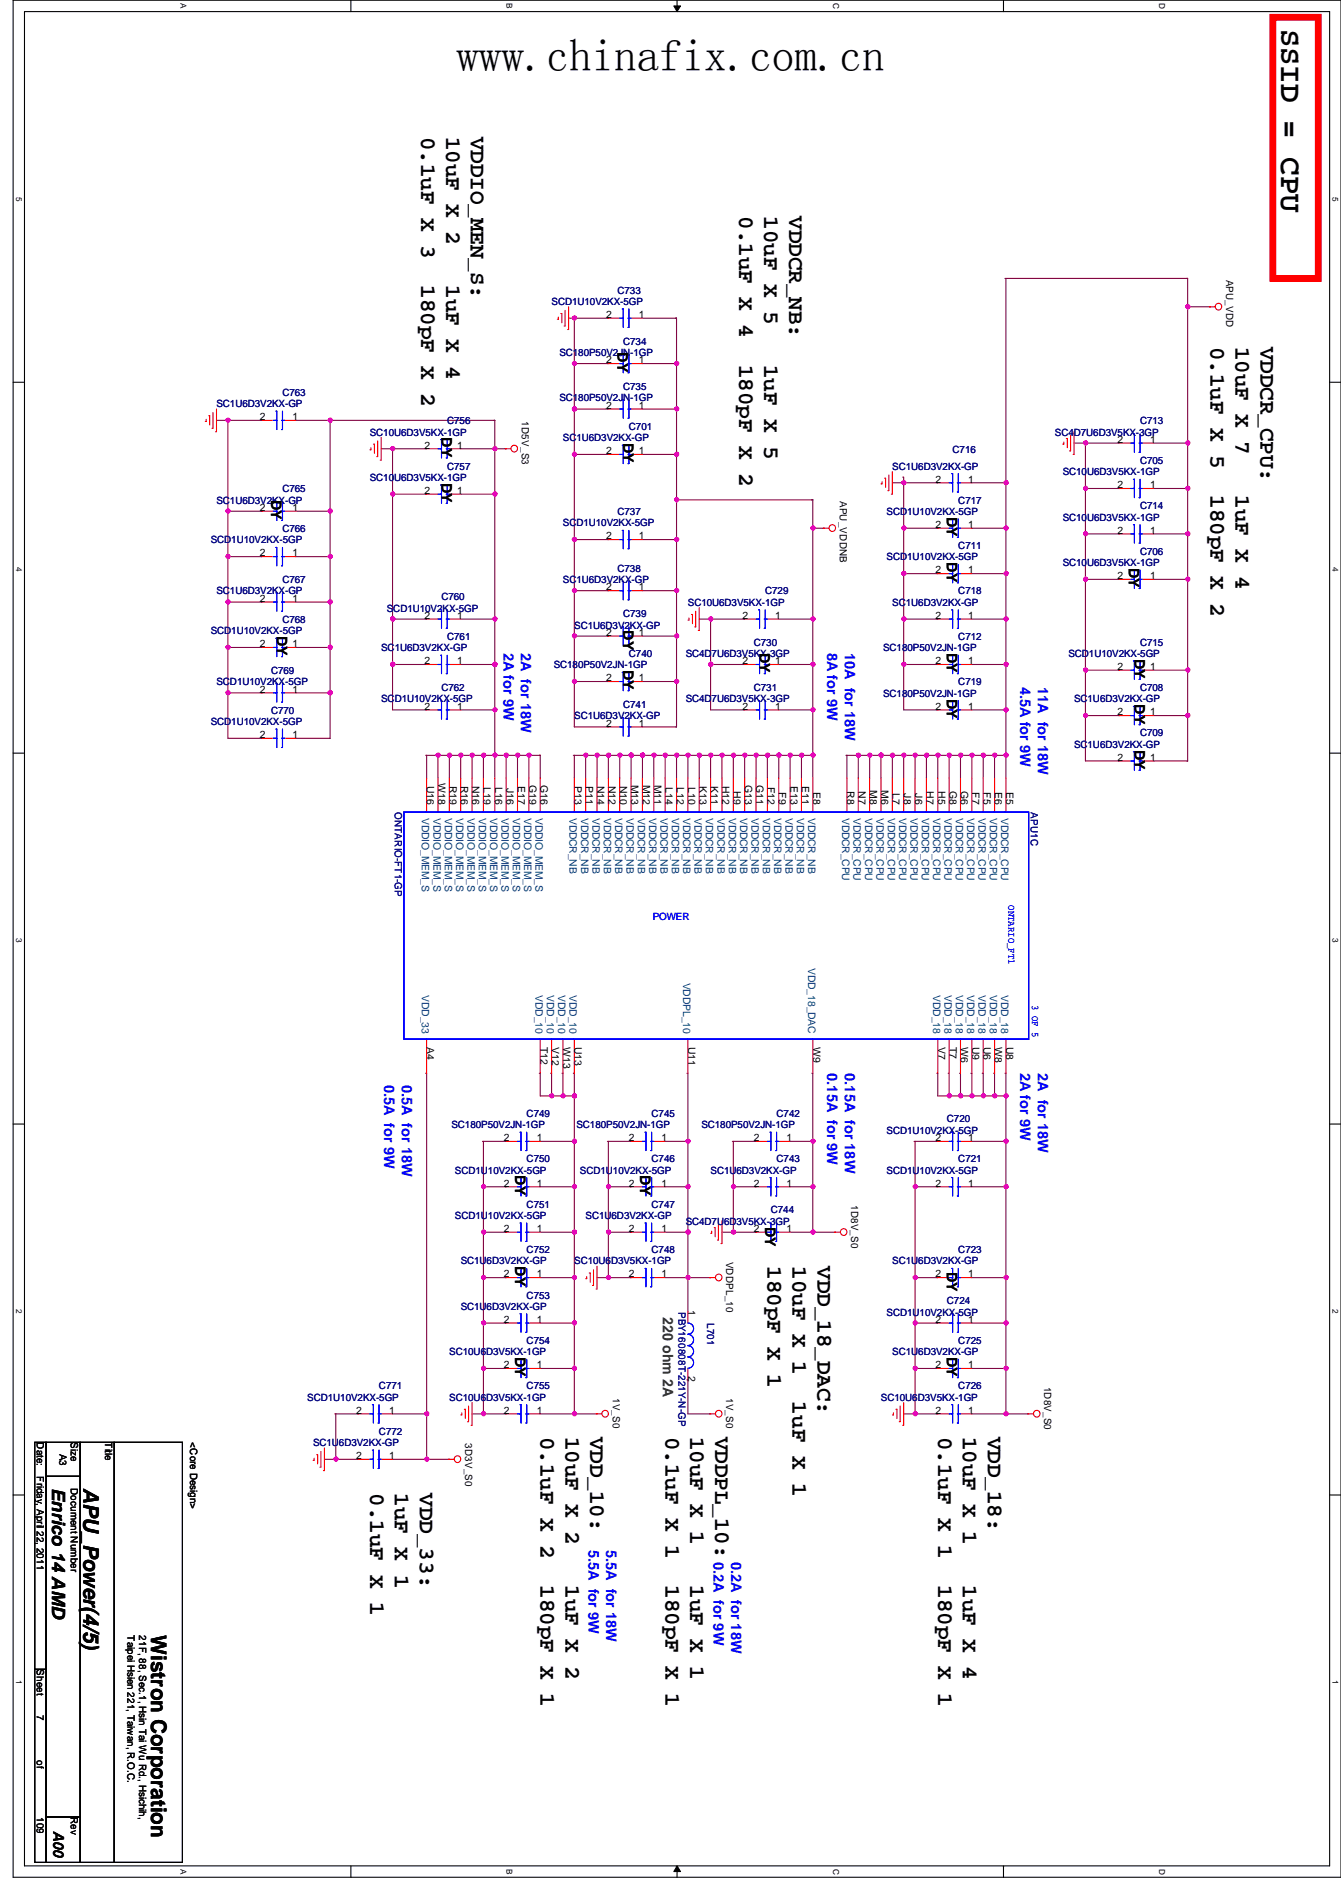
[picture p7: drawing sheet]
<svg xmlns="http://www.w3.org/2000/svg" width="210mm" height="297mm" viewBox="0 0 210 297" stroke-linecap="round" stroke-linejoin="round" font-family="sans-serif">
<defs><g id="words">
<text font-size="7.1" x="71.4" y="11.1">www.chinafix.com.cn</text>
<text font-size="4.8" x="200.5" y="4.5" transform="rotate(90 200.5 4.5)">SSID = CPU</text>
<g font-size="3.5">
<text x="65.9" y="21.4" transform="rotate(90 65.9 21.4)">0.1uF X 3</text>
<text x="69.8" y="21.4" transform="rotate(90 69.8 21.4)">10uF X 2</text>
<text x="73.7" y="21.4" transform="rotate(90 73.7 21.4)">VDDIO_MEN_S:</text>
<text x="115.7" y="33.8" transform="rotate(90 115.7 33.8)">0.1uF X 4</text>
<text x="119.6" y="33.8" transform="rotate(90 119.6 33.8)">10uF X 5</text>
<text x="123.5" y="33.8" transform="rotate(90 123.5 33.8)">VDDCR_NB:</text>
<text x="65.9" y="44.7" transform="rotate(90 65.9 44.7)">180pF X 2</text>
<text x="69.8" y="44.7" transform="rotate(90 69.8 44.7)">1uF X 4</text>
<text x="115.7" y="57.1" transform="rotate(90 115.7 57.1)">180pF X 2</text>
<text x="119.6" y="57.1" transform="rotate(90 119.6 57.1)">1uF X 5</text>
<text x="189.5" y="54.3" transform="rotate(90 189.5 54.3)">0.1uF X 5</text>
<text x="193.4" y="54.3" transform="rotate(90 193.4 54.3)">10uF X 7</text>
<text x="197.3" y="54.3" transform="rotate(90 197.3 54.3)">VDDCR_CPU:</text>
<text x="189.5" y="77.5" transform="rotate(90 189.5 77.5)">180pF X 2</text>
<text x="193.4" y="77.5" transform="rotate(90 193.4 77.5)">1uF X 4</text>
<text x="120.2" y="198.3" transform="rotate(90 120.2 198.3)">180pF X 1</text>
<text x="124.1" y="198.3" transform="rotate(90 124.1 198.3)">10uF X 1</text>
<text x="127.9" y="198.3" transform="rotate(90 127.9 198.3)">VDD_18_DAC:</text>
<text x="124.1" y="219.4" transform="rotate(90 124.1 219.4)">1uF X 1</text>
<text x="84.6" y="225" transform="rotate(90 84.6 225)">0.1uF X 2</text>
<text x="88.5" y="225" transform="rotate(90 88.5 225)">10uF X 2</text>
<text x="92.4" y="225" transform="rotate(90 92.4 225)">VDD_10:</text>
<text x="104.2" y="225" transform="rotate(90 104.2 225)">0.1uF X 1</text>
<text x="108" y="225" transform="rotate(90 108 225)">10uF X 1</text>
<text x="111.9" y="225" transform="rotate(90 111.9 225)">VDDPL_10:</text>
<text x="146.8" y="225" transform="rotate(90 146.8 225)">0.1uF X 1</text>
<text x="150.7" y="225" transform="rotate(90 150.7 225)">10uF X 1</text>
<text x="154.6" y="225" transform="rotate(90 154.6 225)">VDD_18:</text>
<text x="57.9" y="233.8" transform="rotate(90 57.9 233.8)">0.1uF X 1</text>
<text x="61.8" y="233.8" transform="rotate(90 61.8 233.8)">1uF X 1</text>
<text x="65.7" y="233.8" transform="rotate(90 65.7 233.8)">VDD_33:</text>
<text x="84.6" y="248.2" transform="rotate(90 84.6 248.2)">180pF X 1</text>
<text x="88.5" y="248.2" transform="rotate(90 88.5 248.2)">1uF X 2</text>
<text x="104.2" y="248.2" transform="rotate(90 104.2 248.2)">180pF X 1</text>
<text x="108" y="248.2" transform="rotate(90 108 248.2)">1uF X 1</text>
<text x="146.8" y="248.2" transform="rotate(90 146.8 248.2)">180pF X 1</text>
<text x="150.7" y="248.2" transform="rotate(90 150.7 248.2)">1uF X 4</text>
</g>
<g font-size="3.3">
<text x="13.1" y="233" transform="rotate(90 13.1 233)">APU_Power(4/5)</text>
<text x="23.6" y="256.1" transform="rotate(90 23.6 256.1)">Wistron Corporation</text>
</g>
<text font-size="2.8" x="8.2" y="233" transform="rotate(90 8.2 233)">Enrico 14 AMD</text>
<g font-size="2.3">
<text x="96.7" y="55.2" transform="rotate(90 96.7 55.2)">DY</text>
<text x="69.1" y="68.5" transform="rotate(90 69.1 68.5)">DY</text>
<text x="97.6" y="69.4" transform="rotate(90 97.6 69.4)">DY</text>
<text x="69.1" y="75.6" transform="rotate(90 69.1 75.6)">DY</text>
<text x="42.4" y="78.3" transform="rotate(90 42.4 78.3)">DY</text>
<text x="148.2" y="80.9" transform="rotate(90 148.2 80.9)">DY</text>
<text x="148.2" y="88.1" transform="rotate(90 148.2 88.1)">DY</text>
<text x="176.7" y="88.9" transform="rotate(90 176.7 88.9)">DY</text>
<text x="43.3" y="99.6" transform="rotate(90 43.3 99.6)">DY</text>
<text x="97.6" y="98.7" transform="rotate(90 97.6 98.7)">DY</text>
<text x="97.6" y="104.9" transform="rotate(90 97.6 104.9)">DY</text>
<text x="118.9" y="102.3" transform="rotate(90 118.9 102.3)">DY</text>
<text x="148.2" y="102.3" transform="rotate(90 148.2 102.3)">DY</text>
<text x="177.6" y="103.2" transform="rotate(90 177.6 103.2)">DY</text>
<text x="148.2" y="109.4" transform="rotate(90 148.2 109.4)">DY</text>
<text x="177.6" y="110.3" transform="rotate(90 177.6 110.3)">DY</text>
<text x="177.6" y="117.4" transform="rotate(90 177.6 117.4)">DY</text>
<text x="80.7" y="184.1" transform="rotate(90 80.7 184.1)">DY</text>
<text x="100.2" y="184.1" transform="rotate(90 100.2 184.1)">DY</text>
<text x="119.8" y="192.1" transform="rotate(90 119.8 192.1)">DY</text>
<text x="80.7" y="198.3" transform="rotate(90 80.7 198.3)">DY</text>
<text x="148.2" y="199.2" transform="rotate(90 148.2 199.2)">DY</text>
<text x="80.7" y="212.5" transform="rotate(90 80.7 212.5)">DY</text>
<text x="148.2" y="212.5" transform="rotate(90 148.2 212.5)">DY</text>
<text x="8.4" y="286.6" transform="rotate(90 8.4 286.6)">A00</text>
</g>
<g font-size="2.3" fill="#00f">
<text x="78.8" y="102.3" transform="rotate(90 78.8 102.3)">2A for 9W</text>
<text x="81.5" y="102.3" transform="rotate(90 81.5 102.3)">2A for 18W</text>
<text x="129.5" y="102.3" transform="rotate(90 129.5 102.3)">8A for 9W</text>
<text x="132.2" y="102.3" transform="rotate(90 132.2 102.3)">10A for 18W</text>
<text x="159.7" y="107.6" transform="rotate(90 159.7 107.6)">4.5A for 9W</text>
<text x="162.4" y="107.6" transform="rotate(90 162.4 107.6)">11A for 18W</text>
<text x="60.1" y="169.8" transform="rotate(90 60.1 169.8)">0.5A for 9W</text>
<text x="62.9" y="169.8" transform="rotate(90 62.9 169.8)">0.5A for 18W</text>
<text x="129.5" y="168.1" transform="rotate(90 129.5 168.1)">0.15A for 9W</text>
<text x="132.2" y="168.1" transform="rotate(90 132.2 168.1)">0.15A for 18W</text>
<text x="159.7" y="168.1" transform="rotate(90 159.7 168.1)">2A for 9W</text>
<text x="162.4" y="168.1" transform="rotate(90 162.4 168.1)">2A for 18W</text>
<text x="92.1" y="242.7" transform="rotate(90 92.1 242.7)">5.5A for 9W</text>
<text x="94.9" y="242.7" transform="rotate(90 94.9 242.7)">5.5A for 18W</text>
<text x="111.7" y="244.5" transform="rotate(90 111.7 244.5)">0.2A for 9W</text>
<text x="114.4" y="244.5" transform="rotate(90 114.4 244.5)">0.2A for 18W</text>
</g>
<text font-size="2.3" fill="#008000" x="103.8" y="206.3" transform="rotate(90 103.8 206.3)">220 ohm 2A</text>
<g font-size="1.6" fill="#000080">
<text x="86.3" y="47.7">SCD1U10V2KX-5GP</text>
<text x="96.7" y="46">C733</text>
<text x="97.6" y="54">C734</text>
<text x="87.6" y="55.7">SC180P50V2JN-1GP</text>
<text x="33.9" y="63.8">SC1U6D3V2KX-GP</text>
<text x="44.2" y="62">C763</text>
<text x="87.6" y="62.9">SC180P50V2JN-1GP</text>
<text x="97.6" y="61.1">C735</text>
<text x="57.9" y="68.2">SC10U6D3V5KX-1GP</text>
<text x="70" y="66.4">C756</text>
<text x="88.1" y="69.1">SC1U6D3V2KX-GP</text>
<text x="98.4" y="67.3">C701</text>
<text x="149.1" y="70.9">C716</text>
<text x="165.1" y="68.2">SC4D7U6D3V5KX-3GP</text>
<text x="178.4" y="66.4">C713</text>
<text x="44.2" y="77.1">C765</text>
<text x="57.9" y="75.3">SC10U6D3V5KX-1GP</text>
<text x="70" y="73.5">C757</text>
<text x="139.7" y="73.5">SC1U6D3V2KX-GP</text>
<text x="166.3" y="74.4">SC10U6D3V5KX-1GP</text>
<text x="178.4" y="72.6">C705</text>
<text x="33.9" y="78.9">SC1U6D3V2KX-GP</text>
<text x="44.2" y="83.3">C766</text>
<text x="88.1" y="82.4">SCD1U10V2KX-5GP</text>
<text x="96.7" y="80.6">C737</text>
<text x="138.8" y="80.6">SCD1U10V2KX-5GP</text>
<text x="150" y="78.9">C717</text>
<text x="166.3" y="81.5">SC10U6D3V5KX-1GP</text>
<text x="178.4" y="79.8">C714</text>
<text x="33" y="85.1">SCD1U10V2KX-5GP</text>
<text x="96.7" y="89.5">C738</text>
<text x="138.8" y="87.8">SCD1U10V2KX-5GP</text>
<text x="150" y="86">C711</text>
<text x="166.3" y="88.6">SC10U6D3V5KX-1GP</text>
<text x="178.4" y="86.9">C706</text>
<text x="33.9" y="93.1">SC1U6D3V2KX-GP</text>
<text x="44.2" y="91.3">C767</text>
<text x="60.6" y="95.8">SCD1U10V2KX-5GP</text>
<text x="69.1" y="94">C760</text>
<text x="88.1" y="91.3">SC1U6D3V2KX-GP</text>
<text x="107.7" y="94.9">SC10U6D3V5KX-1GP</text>
<text x="119.8" y="93.1">C729</text>
<text x="139.7" y="94.9">SC1U6D3V2KX-GP</text>
<text x="150" y="93.1">C718</text>
<text x="33" y="99.3">SCD1U10V2KX-5GP</text>
<text x="44.2" y="97.5">C768</text>
<text x="59.7" y="102">SC1U6D3V2KX-GP</text>
<text x="70" y="100.2">C761</text>
<text x="89.9" y="98.4">SC1U6D3V2KX-GP</text>
<text x="97.6" y="96.6">C739</text>
<text x="118" y="101.1">C730</text>
<text x="138.2" y="102">SC180P50V2JN-1GP</text>
<text x="150" y="100.2">C712</text>
<text x="178.4" y="101.1">C715</text>
<text x="33.9" y="107.3">SCD1U10V2KX-5GP</text>
<text x="42.4" y="105.5">C769</text>
<text x="86.7" y="104.6">SC180P50V2JN-1GP</text>
<text x="98.4" y="102.9">C740</text>
<text x="107.3" y="102.9">SC4D7U6D3V5KX-3GP</text>
<text x="150" y="107.3">C719</text>
<text x="167.2" y="102.9">SCD1U10V2KX-5GP</text>
<text x="33" y="113.5">SCD1U10V2KX-5GP</text>
<text x="42.4" y="111.8">C770</text>
<text x="59.7" y="110">SCD1U10V2KX-5GP</text>
<text x="69.1" y="108.2">C762</text>
<text x="89.9" y="112.6">SC1U6D3V2KX-GP</text>
<text x="97.6" y="110.9">C741</text>
<text x="107.3" y="110">SC4D7U6D3V5KX-3GP</text>
<text x="118" y="108.2">C731</text>
<text x="138.2" y="109.1">SC180P50V2JN-1GP</text>
<text x="168.1" y="110">SC1U6D3V2KX-GP</text>
<text x="178.4" y="108.2">C708</text>
<text x="168.1" y="117.1">SC1U6D3V2KX-GP</text>
<text x="178.4" y="115.3">C709</text>
<text x="61.8" y="127.2" transform="rotate(90 61.8 127.2)">ONTARIO-FT1-GP</text>
<text x="161.3" y="127.2" transform="rotate(90 161.3 127.2)">APU1C</text>
<text x="70.7" y="176.7">SC180P50V2JN-1GP</text>
<text x="82.4" y="174.9">C749</text>
<text x="90.2" y="176.7">SC180P50V2JN-1GP</text>
<text x="102" y="174.9">C745</text>
<text x="109.8" y="176.7">SC180P50V2JN-1GP</text>
<text x="121.6" y="174.9">C742</text>
<text x="138.8" y="177.5">SCD1U10V2KX-5GP</text>
<text x="148.2" y="175.8">C720</text>
<text x="71.2" y="183.8">SCD1U10V2KX-5GP</text>
<text x="82.4" y="182">C750</text>
<text x="90.8" y="183.8">SCD1U10V2KX-5GP</text>
<text x="102" y="182">C746</text>
<text x="111.2" y="183.8">SC1U6D3V2KX-GP</text>
<text x="121.6" y="182">C743</text>
<text x="138.8" y="183.8">SCD1U10V2KX-5GP</text>
<text x="150" y="182">C721</text>
<text x="71.2" y="190.9">SCD1U10V2KX-5GP</text>
<text x="82.4" y="189.1">C751</text>
<text x="91.7" y="190.9">SC1U6D3V2KX-GP</text>
<text x="102" y="189.1">C747</text>
<text x="107.3" y="191.8">SC4D7U6D3V5KX-3GP</text>
<text x="120.7" y="190">C744</text>
<text x="72.1" y="198">SC1U6D3V2KX-GP</text>
<text x="82.4" y="196.2">C752</text>
<text x="89.9" y="198">SC10U6D3V5KX-1GP</text>
<text x="102" y="196.2">C748</text>
<text x="139.7" y="198">SC1U6D3V2KX-GP</text>
<text x="150" y="196.2">C723</text>
<text x="82.4" y="203.3">C753</text>
<text x="72.1" y="205.1">SC1U6D3V2KX-GP</text>
<text x="106.2" y="205.4" transform="rotate(90 106.2 205.4)">PBY160808T-221Y-N-GP</text>
<text x="110.7" y="207.2" transform="rotate(90 110.7 207.2)">L701</text>
<text x="138.8" y="206">SCD1U10V2KX-5GP</text>
<text x="148.2" y="204.2">C724</text>
<text x="70.3" y="212.2">SC10U6D3V5KX-1GP</text>
<text x="82.4" y="210.4">C754</text>
<text x="139.7" y="212.2">SC1U6D3V2KX-GP</text>
<text x="150" y="210.4">C725</text>
<text x="48.1" y="219.3">SCD1U10V2KX-5GP</text>
<text x="59.3" y="217.5">C771</text>
<text x="70.3" y="219.3">SC10U6D3V5KX-1GP</text>
<text x="82.4" y="217.5">C755</text>
<text x="137.9" y="219.3">SC10U6D3V5KX-1GP</text>
<text x="150" y="217.5">C726</text>
<text x="49" y="226.4">SC1U6D3V2KX-GP</text>
<text x="59.3" y="224.7">C772</text>
</g>
<g font-size="1.6">
<text x="191.9" y="43.8" transform="rotate(90 191.9 43.8)">APU_VDD</text>
<text x="94.9" y="49.8">2</text>
<text x="100" y="49.8">1</text>
<text x="94.9" y="56.9">2</text>
<text x="100" y="56.9">1</text>
<text x="40.7" y="65.8">2</text>
<text x="45.8" y="65.8">1</text>
<text x="81.7" y="66" transform="rotate(90 81.7 66)">1D5V_S3</text>
<text x="94.9" y="64">2</text>
<text x="100" y="64">1</text>
<text x="66.4" y="70.2">2</text>
<text x="71.6" y="70.2">1</text>
<text x="94.9" y="71.1">2</text>
<text x="100" y="71.1">1</text>
<text x="174.9" y="69.3">2</text>
<text x="180" y="69.3">1</text>
<text x="66.4" y="77.3">2</text>
<text x="71.6" y="77.3">1</text>
<text x="146.4" y="75.6">2</text>
<text x="151.6" y="75.6">1</text>
<text x="174.9" y="76.5">2</text>
<text x="180" y="76.5">1</text>
<text x="40.7" y="80">2</text>
<text x="45.8" y="80">1</text>
<text x="131.5" y="78.4" transform="rotate(90 131.5 78.4)">APU_VDDNB</text>
<text x="146.4" y="82.7">2</text>
<text x="151.6" y="82.7">1</text>
<text x="174.9" y="83.6">2</text>
<text x="180" y="83.6">1</text>
<text x="40.7" y="87.1">2</text>
<text x="45.8" y="87.1">1</text>
<text x="94.9" y="84.5">2</text>
<text x="100" y="84.5">1</text>
<text x="146.4" y="89.8">2</text>
<text x="151.6" y="89.8">1</text>
<text x="40.7" y="94.2">2</text>
<text x="45.8" y="94.2">1</text>
<text x="94.9" y="92.5">2</text>
<text x="100" y="92.5">1</text>
<text x="174.9" y="90.7">2</text>
<text x="180" y="90.7">1</text>
<text x="40.7" y="101.3">2</text>
<text x="45.8" y="101.3">1</text>
<text x="66.4" y="96.9">2</text>
<text x="71.6" y="96.9">1</text>
<text x="94.9" y="99.6">2</text>
<text x="100" y="99.6">1</text>
<text x="116.2" y="96.9">2</text>
<text x="121.3" y="96.9">1</text>
<text x="146.4" y="96.9">2</text>
<text x="151.6" y="96.9">1</text>
<text x="66.4" y="104">2</text>
<text x="71.6" y="104">1</text>
<text x="94.9" y="106.7">2</text>
<text x="100" y="106.7">1</text>
<text x="116.2" y="104">2</text>
<text x="121.3" y="104">1</text>
<text x="146.4" y="104">2</text>
<text x="151.6" y="104">1</text>
<text x="174.9" y="104.9">2</text>
<text x="180" y="104.9">1</text>
<text x="40.7" y="108.5">2</text>
<text x="45.8" y="108.5">1</text>
<text x="66.4" y="111.1">2</text>
<text x="71.6" y="111.1">1</text>
<text x="94.9" y="113.8">2</text>
<text x="100" y="113.8">1</text>
<text x="116.2" y="111.1">2</text>
<text x="121.3" y="111.1">1</text>
<text x="146.4" y="111.1">2</text>
<text x="151.6" y="111.1">1</text>
<text x="174.9" y="112">2</text>
<text x="180" y="112">1</text>
<text x="40.7" y="115.6">2</text>
<text x="45.8" y="115.6">1</text>
<text x="174.9" y="119.1">2</text>
<text x="180" y="119.1">1</text>
<text x="66.8" y="123" transform="rotate(90 66.8 123)">U16</text>
<text x="68.6" y="122.6" transform="rotate(90 68.6 122.6)">W18</text>
<text x="70.4" y="123" transform="rotate(90 70.4 123)">R19</text>
<text x="72.2" y="123" transform="rotate(90 72.2 123)">R16</text>
<text x="73.9" y="123" transform="rotate(90 73.9 123)">N16</text>
<text x="75.7" y="123.3" transform="rotate(90 75.7 123.3)">L19</text>
<text x="77.5" y="123.3" transform="rotate(90 77.5 123.3)">L16</text>
<text x="79.3" y="123.4" transform="rotate(90 79.3 123.4)">J16</text>
<text x="81" y="123.1" transform="rotate(90 81 123.1)">E17</text>
<text x="82.8" y="122.9" transform="rotate(90 82.8 122.9)">G19</text>
<text x="84.6" y="122.9" transform="rotate(90 84.6 122.9)">G16</text>
<text x="89.9" y="123.1" transform="rotate(90 89.9 123.1)">P13</text>
<text x="91.7" y="123.1" transform="rotate(90 91.7 123.1)">P11</text>
<text x="93.5" y="123" transform="rotate(90 93.5 123)">N14</text>
<text x="95.3" y="123" transform="rotate(90 95.3 123)">N12</text>
<text x="97" y="123" transform="rotate(90 97 123)">N10</text>
<text x="98.8" y="122.8" transform="rotate(90 98.8 122.8)">M13</text>
<text x="100.6" y="122.8" transform="rotate(90 100.6 122.8)">M12</text>
<text x="102.4" y="122.8" transform="rotate(90 102.4 122.8)">M11</text>
<text x="104.2" y="123.3" transform="rotate(90 104.2 123.3)">L14</text>
<text x="105.9" y="123.3" transform="rotate(90 105.9 123.3)">L12</text>
<text x="107.7" y="123.3" transform="rotate(90 107.7 123.3)">L10</text>
<text x="109.5" y="123.1" transform="rotate(90 109.5 123.1)">K13</text>
<text x="111.3" y="123.1" transform="rotate(90 111.3 123.1)">K11</text>
<text x="113" y="123" transform="rotate(90 113 123)">H12</text>
<text x="114.8" y="123.9" transform="rotate(90 114.8 123.9)">H9</text>
<text x="116.6" y="122.9" transform="rotate(90 116.6 122.9)">G13</text>
<text x="118.4" y="122.9" transform="rotate(90 118.4 122.9)">G11</text>
<text x="120.2" y="123.2" transform="rotate(90 120.2 123.2)">F12</text>
<text x="121.9" y="124.1" transform="rotate(90 121.9 124.1)">F9</text>
<text x="123.7" y="123.1" transform="rotate(90 123.7 123.1)">E13</text>
<text x="125.5" y="123.1" transform="rotate(90 125.5 123.1)">E11</text>
<text x="127.3" y="124" transform="rotate(90 127.3 124)">E8</text>
<text x="132.6" y="123.9" transform="rotate(90 132.6 123.9)">R8</text>
<text x="134.4" y="123.9" transform="rotate(90 134.4 123.9)">N7</text>
<text x="136.2" y="123.7" transform="rotate(90 136.2 123.7)">M8</text>
<text x="137.9" y="123.7" transform="rotate(90 137.9 123.7)">M6</text>
<text x="139.7" y="124.2" transform="rotate(90 139.7 124.2)">L7</text>
<text x="141.5" y="124.2" transform="rotate(90 141.5 124.2)">J8</text>
<text x="143.3" y="124.2" transform="rotate(90 143.3 124.2)">J6</text>
<text x="145" y="123.9" transform="rotate(90 145 123.9)">H7</text>
<text x="146.8" y="123.9" transform="rotate(90 146.8 123.9)">H5</text>
<text x="148.6" y="123.8" transform="rotate(90 148.6 123.8)">G8</text>
<text x="150.4" y="123.8" transform="rotate(90 150.4 123.8)">G6</text>
<text x="152.2" y="124.1" transform="rotate(90 152.2 124.1)">F7</text>
<text x="153.9" y="124.1" transform="rotate(90 153.9 124.1)">F5</text>
<text x="155.7" y="124" transform="rotate(90 155.7 124)">E6</text>
<text x="157.5" y="124" transform="rotate(90 157.5 124)">E5</text>
<text x="66.8" y="164" transform="rotate(90 66.8 164)">A4</text>
<text x="84.6" y="164" transform="rotate(90 84.6 164)">T12</text>
<text x="86.4" y="164" transform="rotate(90 86.4 164)">V12</text>
<text x="88.2" y="164" transform="rotate(90 88.2 164)">W13</text>
<text x="89.9" y="164" transform="rotate(90 89.9 164)">U13</text>
<text x="107.7" y="164" transform="rotate(90 107.7 164)">U11</text>
<text x="127.3" y="164" transform="rotate(90 127.3 164)">W9</text>
<text x="146.8" y="164" transform="rotate(90 146.8 164)">V7</text>
<text x="148.6" y="164" transform="rotate(90 148.6 164)">T7</text>
<text x="150.4" y="164" transform="rotate(90 150.4 164)">W6</text>
<text x="152.2" y="164" transform="rotate(90 152.2 164)">U9</text>
<text x="153.9" y="164" transform="rotate(90 153.9 164)">U6</text>
<text x="155.7" y="164" transform="rotate(90 155.7 164)">W8</text>
<text x="157.5" y="164" transform="rotate(90 157.5 164)">U8</text>
<text x="78.9" y="178.7">2</text>
<text x="84" y="178.7">1</text>
<text x="98.4" y="178.7">2</text>
<text x="103.6" y="178.7">1</text>
<text x="118" y="178.7">2</text>
<text x="123.1" y="178.7">1</text>
<text x="146.4" y="178.7">2</text>
<text x="151.6" y="178.7">1</text>
<text x="78.9" y="185.8">2</text>
<text x="84" y="185.8">1</text>
<text x="98.4" y="185.8">2</text>
<text x="103.6" y="185.8">1</text>
<text x="118" y="185.8">2</text>
<text x="123.1" y="185.8">1</text>
<text x="146.4" y="185.8">2</text>
<text x="151.6" y="185.8">1</text>
<text x="133.2" y="188.7" transform="rotate(90 133.2 188.7)">1D8V_S0</text>
<text x="78.9" y="192.9">2</text>
<text x="84" y="192.9">1</text>
<text x="98.4" y="192.9">2</text>
<text x="103.6" y="192.9">1</text>
<text x="113.7" y="197.6" transform="rotate(90 113.7 197.6)">VDDPL_10</text>
<text x="118" y="192.9">2</text>
<text x="123.1" y="192.9">1</text>
<text x="78.9" y="200">2</text>
<text x="84" y="200">1</text>
<text x="98.4" y="200">2</text>
<text x="103.6" y="200">1</text>
<text x="146.4" y="200">2</text>
<text x="151.6" y="200">1</text>
<text x="78.9" y="207.1">2</text>
<text x="84" y="207.1">1</text>
<text x="107.7" y="205.1" transform="rotate(90 107.7 205.1)">1</text>
<text x="146.4" y="207.1">2</text>
<text x="151.6" y="207.1">1</text>
<text x="78.9" y="214.2">2</text>
<text x="84" y="214.2">1</text>
<text x="107.7" y="215.5" transform="rotate(90 107.7 215.5)">2</text>
<text x="146.4" y="214.2">2</text>
<text x="151.6" y="214.2">1</text>
<text x="55.8" y="221.4">2</text>
<text x="60.9" y="221.4">1</text>
<text x="78.9" y="221.4">2</text>
<text x="84" y="221.4">1</text>
<text x="95.9" y="218.9" transform="rotate(90 95.9 218.9)">1V_S0</text>
<text x="113.7" y="218.9" transform="rotate(90 113.7 218.9)">1V_S0</text>
<text x="146.4" y="221.4">2</text>
<text x="151.6" y="221.4">1</text>
<text x="163.5" y="217.1" transform="rotate(90 163.5 217.1)">1D8V_S0</text>
<text x="5.8" y="225.8" transform="rotate(90 5.8 225.8)">Date:</text>
<text x="9.3" y="227.6" transform="rotate(90 9.3 227.6)">A3</text>
<text x="11.1" y="225.8" transform="rotate(90 11.1 225.8)">Size</text>
<text x="16.4" y="225.8" transform="rotate(90 16.4 225.8)">Title</text>
<text x="29.8" y="225.8" transform="rotate(90 29.8 225.8)">&lt;Core Design&gt;</text>
<text x="72.8" y="226" transform="rotate(90 72.8 226)">3D3V_S0</text>
<text x="5.8" y="231.2" transform="rotate(90 5.8 231.2)">Friday, April 22, 2011</text>
<text x="11.1" y="233" transform="rotate(90 11.1 233)">Document Number</text>
<text x="55.8" y="228.5">2</text>
<text x="60.9" y="228.5">1</text>
<text x="20" y="256.1" transform="rotate(90 20 256.1)">Taipei Hsien 221, Taiwan, R.O.C.</text>
<text x="21.8" y="256.1" transform="rotate(90 21.8 256.1)">21F, 88, Sec.1, Hsin Tai Wu Rd., Hsichih,</text>
<text x="5.8" y="261.4" transform="rotate(90 5.8 261.4)">Sheet</text>
<text x="5.8" y="268.5" transform="rotate(90 5.8 268.5)">7</text>
<text x="5.8" y="275.6" transform="rotate(90 5.8 275.6)">of</text>
<text x="5.8" y="284.5" transform="rotate(90 5.8 284.5)">109</text>
<text x="11.1" y="284.5" transform="rotate(90 11.1 284.5)">Rev</text>
</g>
<g font-size="1.6" fill="#004080">
<text x="66.1" y="128.1" transform="rotate(90 66.1 128.1)">VDDIO_MEM_S</text>
<text x="67.8" y="128.1" transform="rotate(90 67.8 128.1)">VDDIO_MEM_S</text>
<text x="69.6" y="128.1" transform="rotate(90 69.6 128.1)">VDDIO_MEM_S</text>
<text x="71.4" y="128.1" transform="rotate(90 71.4 128.1)">VDDIO_MEM_S</text>
<text x="73.2" y="128.1" transform="rotate(90 73.2 128.1)">VDDIO_MEM_S</text>
<text x="74.9" y="128.1" transform="rotate(90 74.9 128.1)">VDDIO_MEM_S</text>
<text x="76.7" y="128.1" transform="rotate(90 76.7 128.1)">VDDIO_MEM_S</text>
<text x="78.5" y="128.1" transform="rotate(90 78.5 128.1)">VDDIO_MEM_S</text>
<text x="80.3" y="128.1" transform="rotate(90 80.3 128.1)">VDDIO_MEM_S</text>
<text x="82.1" y="128.1" transform="rotate(90 82.1 128.1)">VDDIO_MEM_S</text>
<text x="83.8" y="128.1" transform="rotate(90 83.8 128.1)">VDDIO_MEM_S</text>
<text x="89.2" y="128.1" transform="rotate(90 89.2 128.1)">VDDCR_NB</text>
<text x="90.9" y="128.1" transform="rotate(90 90.9 128.1)">VDDCR_NB</text>
<text x="92.7" y="128.1" transform="rotate(90 92.7 128.1)">VDDCR_NB</text>
<text x="94.5" y="128.1" transform="rotate(90 94.5 128.1)">VDDCR_NB</text>
<text x="96.3" y="128.1" transform="rotate(90 96.3 128.1)">VDDCR_NB</text>
<text x="98.1" y="128.1" transform="rotate(90 98.1 128.1)">VDDCR_NB</text>
<text x="99.8" y="128.1" transform="rotate(90 99.8 128.1)">VDDCR_NB</text>
<text x="101.6" y="128.1" transform="rotate(90 101.6 128.1)">VDDCR_NB</text>
<text x="103.4" y="128.1" transform="rotate(90 103.4 128.1)">VDDCR_NB</text>
<text x="105.2" y="128.1" transform="rotate(90 105.2 128.1)">VDDCR_NB</text>
<text x="106.9" y="128.1" transform="rotate(90 106.9 128.1)">VDDCR_NB</text>
<text x="108.7" y="128.1" transform="rotate(90 108.7 128.1)">VDDCR_NB</text>
<text x="110.5" y="128.1" transform="rotate(90 110.5 128.1)">VDDCR_NB</text>
<text x="112.3" y="128.1" transform="rotate(90 112.3 128.1)">VDDCR_NB</text>
<text x="114.1" y="128.1" transform="rotate(90 114.1 128.1)">VDDCR_NB</text>
<text x="115.8" y="128.1" transform="rotate(90 115.8 128.1)">VDDCR_NB</text>
<text x="117.6" y="128.1" transform="rotate(90 117.6 128.1)">VDDCR_NB</text>
<text x="119.4" y="128.1" transform="rotate(90 119.4 128.1)">VDDCR_NB</text>
<text x="121.2" y="128.1" transform="rotate(90 121.2 128.1)">VDDCR_NB</text>
<text x="123" y="128.1" transform="rotate(90 123 128.1)">VDDCR_NB</text>
<text x="124.7" y="128.1" transform="rotate(90 124.7 128.1)">VDDCR_NB</text>
<text x="126.5" y="128.1" transform="rotate(90 126.5 128.1)">VDDCR_NB</text>
<text x="131.8" y="128.1" transform="rotate(90 131.8 128.1)">VDDCR_CPU</text>
<text x="133.6" y="128.1" transform="rotate(90 133.6 128.1)">VDDCR_CPU</text>
<text x="135.4" y="128.1" transform="rotate(90 135.4 128.1)">VDDCR_CPU</text>
<text x="137.2" y="128.1" transform="rotate(90 137.2 128.1)">VDDCR_CPU</text>
<text x="139" y="128.1" transform="rotate(90 139 128.1)">VDDCR_CPU</text>
<text x="140.7" y="128.1" transform="rotate(90 140.7 128.1)">VDDCR_CPU</text>
<text x="142.5" y="128.1" transform="rotate(90 142.5 128.1)">VDDCR_CPU</text>
<text x="144.3" y="128.1" transform="rotate(90 144.3 128.1)">VDDCR_CPU</text>
<text x="146.1" y="128.1" transform="rotate(90 146.1 128.1)">VDDCR_CPU</text>
<text x="147.8" y="128.1" transform="rotate(90 147.8 128.1)">VDDCR_CPU</text>
<text x="149.6" y="128.1" transform="rotate(90 149.6 128.1)">VDDCR_CPU</text>
<text x="151.4" y="128.1" transform="rotate(90 151.4 128.1)">VDDCR_CPU</text>
<text x="153.2" y="128.1" transform="rotate(90 153.2 128.1)">VDDCR_CPU</text>
<text x="155" y="128.1" transform="rotate(90 155 128.1)">VDDCR_CPU</text>
<text x="156.7" y="128.1" transform="rotate(90 156.7 128.1)">VDDCR_CPU</text>
<text x="66.1" y="155.8" transform="rotate(90 66.1 155.8)">VDD_33</text>
<text x="83.8" y="155.8" transform="rotate(90 83.8 155.8)">VDD_10</text>
<text x="85.6" y="155.8" transform="rotate(90 85.6 155.8)">VDD_10</text>
<text x="87.4" y="155.8" transform="rotate(90 87.4 155.8)">VDD_10</text>
<text x="89.2" y="155.8" transform="rotate(90 89.2 155.8)">VDD_10</text>
<text x="106.9" y="153.9" transform="rotate(90 106.9 153.9)">VDDPL_10</text>
<text x="126.5" y="151.6" transform="rotate(90 126.5 151.6)">VDD_18_DAC</text>
<text x="146.1" y="155.8" transform="rotate(90 146.1 155.8)">VDD_18</text>
<text x="147.8" y="155.8" transform="rotate(90 147.8 155.8)">VDD_18</text>
<text x="149.6" y="155.8" transform="rotate(90 149.6 155.8)">VDD_18</text>
<text x="151.4" y="155.8" transform="rotate(90 151.4 155.8)">VDD_18</text>
<text x="153.2" y="155.8" transform="rotate(90 153.2 155.8)">VDD_18</text>
<text x="155" y="155.8" transform="rotate(90 155 155.8)">VDD_18</text>
<text x="156.7" y="155.8" transform="rotate(90 156.7 155.8)">VDD_18</text>
</g>
<g font-size="1.6" fill="#00f">
<text x="157.8" y="141.7" transform="rotate(90 157.8 141.7)">ONTARIO_FT1</text>
<text x="102.2" y="144.1">POWER</text>
<text x="161.6" y="157.4" transform="rotate(90 161.6 157.4)">3 OF 5</text>
</g>
<g font-size="1.3">
<text x="28.3" y=".5" transform="rotate(90 28.3 .5)">A</text>
<text x="79.3" y=".5" transform="rotate(90 79.3 .5)">B</text>
<text x="130.4" y=".5" transform="rotate(90 130.4 .5)">C</text>
<text x="181.5" y=".5" transform="rotate(90 181.5 .5)">D</text>
<text x="2.5" y="30.8" transform="rotate(90 2.5 30.8)">5</text>
<text x="208.6" y="30.8" transform="rotate(90 208.6 30.8)">5</text>
<text x="2.5" y="88.9" transform="rotate(90 2.5 88.9)">4</text>
<text x="208.6" y="88.9" transform="rotate(90 208.6 88.9)">4</text>
<text x="2.5" y="146.9" transform="rotate(90 2.5 146.9)">3</text>
<text x="208.6" y="146.9" transform="rotate(90 208.6 146.9)">3</text>
<text x="2.5" y="205" transform="rotate(90 2.5 205)">2</text>
<text x="208.6" y="205" transform="rotate(90 208.6 205)">2</text>
<text x="2.5" y="263.1" transform="rotate(90 2.5 263.1)">1</text>
<text x="208.6" y="263.1" transform="rotate(90 208.6 263.1)">1</text>
<text x="28.3" y="292.6" transform="rotate(90 28.3 292.6)">A</text>
<text x="79.3" y="292.6" transform="rotate(90 79.3 292.6)">B</text>
<text x="130.4" y="292.6" transform="rotate(90 130.4 292.6)">C</text>
<text x="181.5" y="292.6" transform="rotate(90 181.5 292.6)">D</text>
</g>
</g></defs>
<path d="M2.1 0h207.8v293.9h-207.8zM3.8 1.8h204.3v290.4h-204.3z" fill="none" stroke="#000" stroke-width=".17"/>
<g fill="#fff">
<path d="M208.3 30.8h1.4v.7h-1.4z"/>
<path d="M2.3 30.8h1.4v.7h-1.4z"/>
</g>
<path d="M2.1 59.9h1.7M208.1 59.9h1.8" fill="none" stroke="#000" stroke-width=".17"/>
<g fill="#fff">
<path d="M208.3 88.9h1.4v.6h-1.4z"/>
<path d="M2.3 88.9h1.4v.6h-1.4z"/>
</g>
<path d="M2.1 117.9h1.7M208.1 117.9h1.8" fill="none" stroke="#000" stroke-width=".17"/>
<g fill="#fff">
<path d="M208.3 146.9h1.4v.7h-1.4z"/>
<path d="M2.3 146.9h1.4v.7h-1.4z"/>
</g>
<path d="M2.1 176h1.7M208.1 176h1.8" fill="none" stroke="#000" stroke-width=".17"/>
<g fill="#fff">
<path d="M208.3 205h1.4v.7h-1.4z"/>
<path d="M2.3 205h1.4v.7h-1.4z"/>
</g>
<path d="M2.1 234.1h1.7M208.1 234.1h1.8" fill="none" stroke="#000" stroke-width=".17"/>
<g fill="#fff">
<path d="M208.3 263.1h1.4v.7h-1.4z"/>
<path d="M2.3 263.1h1.4v.7h-1.4z"/>
<path d="M181.2 .5h1.4v.9h-1.4z"/>
<path d="M181.2 292.6h1.4v.9h-1.4z"/>
<path d="M130.2 .5h1.3v.9h-1.3z"/>
<path d="M130.2 292.6h1.3v.9h-1.3z"/>
</g>
<path d="M157.1 0v1.8M157.1 292.2v1.7" fill="none" stroke="#000" stroke-width=".17"/>
<g fill="#fff">
<path d="M79.1 .5h1.4v.8h-1.4z"/>
<path d="M79.1 292.6h1.4v.8h-1.4z"/>
</g>
<path d="M106 0v1.8M106 292.2v1.7" fill="none" stroke="#000" stroke-width=".17"/>
<path d="M105.5 .9h1l-.5 .9zM106 292.2l.5 .9h-1z" fill="#000"/>
<path d="M105.5 .9h1l-.5 .9zM106 292.2l.5 .9h-1z" fill="none" stroke="#000" stroke-width=".16"/>
<g fill="#fff">
<path d="M28 .5h1.4v.8h-1.4z"/>
<path d="M28 292.6h1.4v.8h-1.4z"/>
</g>
<path d="M54.9 0v1.8M54.9 292.2v1.7" fill="none" stroke="#000" stroke-width=".17"/>
<path d="M150.3 118.3h1.8M152.1 118.3h.1" fill="none" stroke="#800040" stroke-width=".17"/>
<circle cx="150.4" cy="118.2" r=".32" fill="#f0f"/>
<circle cx="150.4" cy="118.2" r=".32" fill="none" stroke="#f0f" stroke-width=".17"/>
<circle cx="152.1" cy="118.2" r=".32" fill="#f0f"/>
<circle cx="152.1" cy="118.2" r=".32" fill="none" stroke="#f0f" stroke-width=".17"/>
<path d="M139.7 118.3h1.8M141.5 118.3h.1M150.3 118.3h.1M150.3 118.3v3.5" fill="none" stroke="#800040" stroke-width=".17"/>
<circle cx="141.5" cy="118.2" r=".32" fill="#f0f"/>
<circle cx="141.5" cy="118.2" r=".32" fill="none" stroke="#f0f" stroke-width=".17"/>
<path d="M139.7 118.3h.1M139.7 118.3v3.5M153.9 118.3h1.8M155.7 118.3h.1M155.7 118.3v3.5" fill="none" stroke="#800040" stroke-width=".17"/>
<circle cx="153.9" cy="118.2" r=".32" fill="#f0f"/>
<circle cx="153.9" cy="118.2" r=".32" fill="none" stroke="#f0f" stroke-width=".17"/>
<circle cx="155.7" cy="118.2" r=".32" fill="#f0f"/>
<circle cx="155.7" cy="118.2" r=".32" fill="none" stroke="#f0f" stroke-width=".17"/>
<path d="M132.6 118.3h1.7M134.3 118.3h.1" fill="none" stroke="#800040" stroke-width=".17"/>
<circle cx="134.4" cy="118.2" r=".32" fill="#f0f"/>
<circle cx="134.4" cy="118.2" r=".32" fill="none" stroke="#f0f" stroke-width=".17"/>
<path d="M132.6 118.3h.1M132.6 118.3v3.5M146.8 118.3h1.8M148.6 118.3h.1" fill="none" stroke="#800040" stroke-width=".17"/>
<circle cx="148.6" cy="118.2" r=".32" fill="#f0f"/>
<circle cx="148.6" cy="118.2" r=".32" fill="none" stroke="#f0f" stroke-width=".17"/>
<path d="M137.9 118.3h1.8M139.7 118.3h.1M148.6 118.3h.1M148.6 118.3v3.5" fill="none" stroke="#800040" stroke-width=".17"/>
<circle cx="137.9" cy="118.2" r=".32" fill="#f0f"/>
<circle cx="137.9" cy="118.2" r=".32" fill="none" stroke="#f0f" stroke-width=".17"/>
<circle cx="139.7" cy="118.2" r=".32" fill="#f0f"/>
<circle cx="139.7" cy="118.2" r=".32" fill="none" stroke="#f0f" stroke-width=".17"/>
<path d="M137.9 118.3h.1M137.9 118.3v3.5M157.5 118.3h.1M157.5 118.3v3.5" fill="none" stroke="#800040" stroke-width=".17"/>
<circle cx="157.5" cy="118.2" r=".32" fill="#f0f"/>
<circle cx="157.5" cy="118.2" r=".32" fill="none" stroke="#f0f" stroke-width=".17"/>
<g fill="none" stroke="#800040" stroke-width=".17">
<path d="M136.1 118.3h.1M136.1 118.3v3.5M141.5 118.3h.1M141.5 118.3h3.5M141.5 118.3v3.5M143.2 118.3h.1M143.2 118.3v3.5M145 118.3h.1M146.8 118.3h.1M146.8 118.3v3.5M152.1 118.3h.1M152.1 118.3h1.8"/>
<path d="M152.1 118.3v3.5M153.9 118.3h.1M153.9 118.3v3.5"/>
</g>
<circle cx="143.3" cy="118.2" r=".32" fill="#f0f"/>
<circle cx="143.3" cy="118.2" r=".32" fill="none" stroke="#f0f" stroke-width=".17"/>
<path d="M136.1 118.3h1.8M137.9 118.3h.1M155.7 118.3h1.8M157.5 118.3h.1" fill="none" stroke="#800040" stroke-width=".17"/>
<circle cx="137.9" cy="118.2" r=".32" fill="#f0f"/>
<circle cx="137.9" cy="118.2" r=".32" fill="none" stroke="#f0f" stroke-width=".17"/>
<path d="M145 118.3h1.8M146.8 118.3h.1M148.6 118.3h1.7M150.3 118.3h.1" fill="none" stroke="#800040" stroke-width=".17"/>
<circle cx="145" cy="118.2" r=".32" fill="#f0f"/>
<circle cx="145" cy="118.2" r=".32" fill="none" stroke="#f0f" stroke-width=".17"/>
<circle cx="146.8" cy="118.2" r=".32" fill="#f0f"/>
<circle cx="146.8" cy="118.2" r=".32" fill="none" stroke="#f0f" stroke-width=".17"/>
<path d="M134.3 118.3h1.8M136.1 118.3h.1M145 118.3h.1M145 118.3v3.5" fill="none" stroke="#800040" stroke-width=".17"/>
<circle cx="136.1" cy="118.2" r=".32" fill="#f0f"/>
<circle cx="136.1" cy="118.2" r=".32" fill="none" stroke="#f0f" stroke-width=".17"/>
<path d="M93.4 118.3h.1M93.4 118.3v3.5M104.1 118.3h.1M104.1 118.3v3.5M114.8 118.3h1.8M116.6 118.3h.1M134.3 118.3h.1M134.3 118.3v3.5" fill="none" stroke="#800040" stroke-width=".17"/>
<circle cx="114.8" cy="118.2" r=".32" fill="#f0f"/>
<circle cx="114.8" cy="118.2" r=".32" fill="none" stroke="#f0f" stroke-width=".17"/>
<path d="M107.7 118.3h1.7M109.4 118.3h.1M114.8 118.3h.1M114.8 118.3v3.5" fill="none" stroke="#800040" stroke-width=".17"/>
<circle cx="109.5" cy="118.2" r=".32" fill="#f0f"/>
<circle cx="109.5" cy="118.2" r=".32" fill="none" stroke="#f0f" stroke-width=".17"/>
<path d="M93.4 118.3h1.8M95.2 118.3h.1M107.7 118.3h.1M107.7 118.3v3.5" fill="none" stroke="#800040" stroke-width=".17"/>
<circle cx="93.5" cy="118.2" r=".32" fill="#f0f"/>
<circle cx="93.5" cy="118.2" r=".32" fill="none" stroke="#f0f" stroke-width=".17"/>
<circle cx="95.3" cy="118.2" r=".32" fill="#f0f"/>
<circle cx="95.3" cy="118.2" r=".32" fill="none" stroke="#f0f" stroke-width=".17"/>
<path d="M89.9 118.3h1.8M91.7 118.3h.1M97 118.3h.1M97 118.3v3.5M102.3 118.3h.1M102.3 118.3v3.5M111.2 118.3h.1M111.2 118.3v3.5" fill="none" stroke="#800040" stroke-width=".17"/>
<circle cx="91.7" cy="118.2" r=".32" fill="#f0f"/>
<circle cx="91.7" cy="118.2" r=".32" fill="none" stroke="#f0f" stroke-width=".17"/>
<g fill="none" stroke="#800040" stroke-width=".17">
<path d="M91.7 118.3h.1M91.7 118.3v3.5M95.2 118.3h.1M95.2 118.3v3.5M100.6 118.3h1.7M102.3 118.3h.1M105.9 118.3h.1M105.9 118.3v3.5M109.4 118.3h.1M109.4 118.3v3.5M113 118.3h.1M113 118.3h1.8"/>
<path d="M113 118.3v3.5M114.8 118.3h.1"/>
</g>
<circle cx="100.6" cy="118.2" r=".32" fill="#f0f"/>
<circle cx="100.6" cy="118.2" r=".32" fill="none" stroke="#f0f" stroke-width=".17"/>
<circle cx="102.4" cy="118.2" r=".32" fill="#f0f"/>
<circle cx="102.4" cy="118.2" r=".32" fill="none" stroke="#f0f" stroke-width=".17"/>
<path d="M89.9 118.3h.1M89.9 118.3v3.5M100.6 118.3h.1M100.6 118.3v3.5M111.2 118.3h1.8M113 118.3h.1" fill="none" stroke="#800040" stroke-width=".17"/>
<circle cx="111.3" cy="118.2" r=".32" fill="#f0f"/>
<circle cx="111.3" cy="118.2" r=".32" fill="none" stroke="#f0f" stroke-width=".17"/>
<circle cx="113" cy="118.2" r=".32" fill="#f0f"/>
<circle cx="113" cy="118.2" r=".32" fill="none" stroke="#f0f" stroke-width=".17"/>
<path d="M105.9 118.3h1.8M107.7 118.3h.1" fill="none" stroke="#800040" stroke-width=".17"/>
<circle cx="105.9" cy="118.2" r=".32" fill="#f0f"/>
<circle cx="105.9" cy="118.2" r=".32" fill="none" stroke="#f0f" stroke-width=".17"/>
<circle cx="107.7" cy="118.2" r=".32" fill="#f0f"/>
<circle cx="107.7" cy="118.2" r=".32" fill="none" stroke="#f0f" stroke-width=".17"/>
<path d="M102.3 118.3h1.8M104.1 118.3h.1" fill="none" stroke="#800040" stroke-width=".17"/>
<circle cx="104.1" cy="118.2" r=".32" fill="#f0f"/>
<circle cx="104.1" cy="118.2" r=".32" fill="none" stroke="#f0f" stroke-width=".17"/>
<path d="M97 118.3h1.8M98.8 118.3h.1" fill="none" stroke="#800040" stroke-width=".17"/>
<circle cx="98.8" cy="118.2" r=".32" fill="#f0f"/>
<circle cx="98.8" cy="118.2" r=".32" fill="none" stroke="#f0f" stroke-width=".17"/>
<path d="M91.7 118.3h1.7M93.4 118.3h.1M95.2 118.3h1.8M97 118.3h.1M109.4 118.3h1.8M111.2 118.3h.1" fill="none" stroke="#800040" stroke-width=".17"/>
<circle cx="97" cy="118.2" r=".32" fill="#f0f"/>
<circle cx="97" cy="118.2" r=".32" fill="none" stroke="#f0f" stroke-width=".17"/>
<path d="M98.8 118.3h1.8M100.6 118.3h.1M104.1 118.3h1.8M105.9 118.3h.1" fill="none" stroke="#800040" stroke-width=".17"/>
<circle cx="98.8" cy="118.2" r=".32" fill="#f0f"/>
<circle cx="98.8" cy="118.2" r=".32" fill="none" stroke="#f0f" stroke-width=".17"/>
<circle cx="100.6" cy="118.2" r=".32" fill="#f0f"/>
<circle cx="100.6" cy="118.2" r=".32" fill="none" stroke="#f0f" stroke-width=".17"/>
<path d="M98.8 118.3h.1M98.8 118.3v3.5M118.3 118.3h.1M118.3 118.3v3.5M121.9 118.3h.1M121.9 118.3v3.5" fill="none" stroke="#800040" stroke-width=".17"/>
<circle cx="121.9" cy="118.2" r=".32" fill="#f0f"/>
<circle cx="121.9" cy="118.2" r=".32" fill="none" stroke="#f0f" stroke-width=".17"/>
<path d="M118.3 118.3h1.8M120.1 118.3h.1M120.1 118.3v3.5M127.2 118.3h.1M127.2 118.3v3.5" fill="none" stroke="#800040" stroke-width=".17"/>
<circle cx="120.1" cy="118.2" r=".32" fill="#f0f"/>
<circle cx="120.1" cy="118.2" r=".32" fill="none" stroke="#f0f" stroke-width=".17"/>
<path d="M125.5 118.3h.1M125.5 118.3v3.5" fill="none" stroke="#800040" stroke-width=".17"/>
<circle cx="125.5" cy="118.2" r=".32" fill="#f0f"/>
<circle cx="125.5" cy="118.2" r=".32" fill="none" stroke="#f0f" stroke-width=".17"/>
<path d="M120.1 118.3h1.8M121.9 118.3h.1M123.7 118.3h1.8M125.5 118.3h.1" fill="none" stroke="#800040" stroke-width=".17"/>
<circle cx="121.9" cy="118.2" r=".32" fill="#f0f"/>
<circle cx="121.9" cy="118.2" r=".32" fill="none" stroke="#f0f" stroke-width=".17"/>
<path d="M121.9 118.3h1.8M123.7 118.3h.1M123.7 118.3v3.5" fill="none" stroke="#800040" stroke-width=".17"/>
<circle cx="123.7" cy="118.2" r=".32" fill="#f0f"/>
<circle cx="123.7" cy="118.2" r=".32" fill="none" stroke="#f0f" stroke-width=".17"/>
<path d="M116.6 118.3h.1M116.6 118.3v3.5M116.6 118.3h1.7M118.3 118.3h.1" fill="none" stroke="#800040" stroke-width=".17"/>
<circle cx="116.6" cy="118.2" r=".32" fill="#f0f"/>
<circle cx="116.6" cy="118.2" r=".32" fill="none" stroke="#f0f" stroke-width=".17"/>
<circle cx="118.4" cy="118.2" r=".32" fill="#f0f"/>
<circle cx="118.4" cy="118.2" r=".32" fill="none" stroke="#f0f" stroke-width=".17"/>
<path d="M125.5 118.3h1.7M127.2 118.3h.1" fill="none" stroke="#800040" stroke-width=".17"/>
<circle cx="127.3" cy="118.2" r=".32" fill="#f0f"/>
<circle cx="127.3" cy="118.2" r=".32" fill="none" stroke="#f0f" stroke-width=".17"/>
<path d="M81 118.3h.1M81 118.3v3.5" fill="none" stroke="#800040" stroke-width=".17"/>
<circle cx="81" cy="118.2" r=".32" fill="#f0f"/>
<circle cx="81" cy="118.2" r=".32" fill="none" stroke="#f0f" stroke-width=".17"/>
<path d="M66.8 118.3h.1M66.8 118.3h1.8M66.8 118.3v3.5M68.6 118.3h.1M81 118.3h1.8M82.8 118.3h.1" fill="none" stroke="#800040" stroke-width=".17"/>
<circle cx="68.6" cy="118.2" r=".32" fill="#f0f"/>
<circle cx="68.6" cy="118.2" r=".32" fill="none" stroke="#f0f" stroke-width=".17"/>
<path d="M72.1 118.3h.1M72.1 118.3v3.5M72.1 118.3h1.8M73.9 118.3h.1" fill="none" stroke="#800040" stroke-width=".17"/>
<circle cx="73.9" cy="118.2" r=".32" fill="#f0f"/>
<circle cx="73.9" cy="118.2" r=".32" fill="none" stroke="#f0f" stroke-width=".17"/>
<path d="M77.4 118.3h.1M77.4 118.3v3.5M77.4 118.3h1.8M79.2 118.3h.1" fill="none" stroke="#800040" stroke-width=".17"/>
<circle cx="79.3" cy="118.2" r=".32" fill="#f0f"/>
<circle cx="79.3" cy="118.2" r=".32" fill="none" stroke="#f0f" stroke-width=".17"/>
<path d="M70.3 118.3h.1M70.3 118.3h1.8M70.3 118.3v3.5M72.1 118.3h.1M79.2 118.3h1.8M81 118.3h.1M84.6 118.3h.1M84.6 118.3v3.5" fill="none" stroke="#800040" stroke-width=".17"/>
<circle cx="72.1" cy="118.2" r=".32" fill="#f0f"/>
<circle cx="72.1" cy="118.2" r=".32" fill="none" stroke="#f0f" stroke-width=".17"/>
<path d="M73.9 118.3h.1M73.9 118.3v3.5M73.9 118.3h1.8M75.7 118.3h.1" fill="none" stroke="#800040" stroke-width=".17"/>
<circle cx="75.7" cy="118.2" r=".32" fill="#f0f"/>
<circle cx="75.7" cy="118.2" r=".32" fill="none" stroke="#f0f" stroke-width=".17"/>
<path d="M79.2 118.3h.1M79.2 118.3v3.5M82.8 118.3h.1M82.8 118.3v3.5" fill="none" stroke="#800040" stroke-width=".17"/>
<circle cx="82.8" cy="118.2" r=".32" fill="#f0f"/>
<circle cx="82.8" cy="118.2" r=".32" fill="none" stroke="#f0f" stroke-width=".17"/>
<path d="M68.6 118.3h.1M68.6 118.3h1.7M68.6 118.3v3.5M70.3 118.3h.1M82.8 118.3h1.8M84.6 118.3h.1" fill="none" stroke="#800040" stroke-width=".17"/>
<circle cx="70.4" cy="118.2" r=".32" fill="#f0f"/>
<circle cx="70.4" cy="118.2" r=".32" fill="none" stroke="#f0f" stroke-width=".17"/>
<path d="M75.7 118.3h.1M75.7 118.3v3.5M75.7 118.3h1.7M77.4 118.3h.1" fill="none" stroke="#800040" stroke-width=".17"/>
<circle cx="77.5" cy="118.2" r=".32" fill="#f0f"/>
<circle cx="77.5" cy="118.2" r=".32" fill="none" stroke="#f0f" stroke-width=".17"/>
<path d="M152.1 82.7h5.4M152.1 89.8h5.4M157.5 82.7h.1M157.5 89.8h.1" fill="none" stroke="#800040" stroke-width=".17"/>
<circle cx="157.5" cy="89.8" r=".32" fill="#f0f"/>
<circle cx="157.5" cy="89.8" r=".32" fill="none" stroke="#f0f" stroke-width=".17"/>
<path d="M152.1 96.9h5.4M157.5 96.9h.1" fill="none" stroke="#800040" stroke-width=".17"/>
<circle cx="157.5" cy="96.9" r=".32" fill="#f0f"/>
<circle cx="157.5" cy="96.9" r=".32" fill="none" stroke="#f0f" stroke-width=".17"/>
<path d="M141.5 75.6h5.3M146.8 75.6h.1" fill="none" stroke="#800040" stroke-width=".17"/>
<circle cx="141.5" cy="75.6" r=".32" fill="#f0f"/>
<circle cx="141.5" cy="75.6" r=".32" fill="none" stroke="#f0f" stroke-width=".17"/>
<path d="M141.5 82.7h5.3M146.8 82.7h.1" fill="none" stroke="#800040" stroke-width=".17"/>
<circle cx="141.5" cy="82.7" r=".32" fill="#f0f"/>
<circle cx="141.5" cy="82.7" r=".32" fill="none" stroke="#f0f" stroke-width=".17"/>
<path d="M141.5 89.8h5.3M146.8 89.8h.1" fill="none" stroke="#800040" stroke-width=".17"/>
<circle cx="141.5" cy="89.8" r=".32" fill="#f0f"/>
<circle cx="141.5" cy="89.8" r=".32" fill="none" stroke="#f0f" stroke-width=".17"/>
<path d="M141.5 96.9h5.3M146.8 96.9h.1M157.5 82.7h.1M157.5 89.8h.1M157.5 82.7v14.2" fill="none" stroke="#800040" stroke-width=".17"/>
<circle cx="141.5" cy="96.9" r=".32" fill="#f0f"/>
<circle cx="141.5" cy="96.9" r=".32" fill="none" stroke="#f0f" stroke-width=".17"/>
<path d="M157.5 111.2h.1M157.5 111.2v7.1" fill="none" stroke="#800040" stroke-width=".17"/>
<circle cx="157.5" cy="111.1" r=".32" fill="#f0f"/>
<circle cx="157.5" cy="111.1" r=".32" fill="none" stroke="#f0f" stroke-width=".17"/>
<path d="M127.2 111.2h.1M127.2 111.2v7.1" fill="none" stroke="#800040" stroke-width=".17"/>
<circle cx="127.3" cy="111.1" r=".32" fill="#f0f"/>
<circle cx="127.3" cy="111.1" r=".32" fill="none" stroke="#f0f" stroke-width=".17"/>
<path d="M153.9 168.1h.1M153.9 168.1v3.5" fill="none" stroke="#800040" stroke-width=".17"/>
<circle cx="153.9" cy="171.6" r=".32" fill="#f0f"/>
<circle cx="153.9" cy="171.6" r=".32" fill="none" stroke="#f0f" stroke-width=".17"/>
<g fill="none" stroke="#800040" stroke-width=".17">
<path d="M146.8 168.1h.1M146.8 168.1v3.5h1.8M148.6 168.1h.1M148.6 171.6h.1M148.6 168.1v3.5M150.3 168.1h.1M150.3 168.1v3.5M152.1 168.1h.1M152.1 168.1v3.5h1.8M153.9 171.6h.1M155.7 168.1h.1M155.7 168.1v3.5h1.8"/>
<path d="M157.5 168.1h.1M157.5 171.6h.1M157.5 168.1v3.5"/>
</g>
<circle cx="148.6" cy="171.6" r=".32" fill="#f0f"/>
<circle cx="148.6" cy="171.6" r=".32" fill="none" stroke="#f0f" stroke-width=".17"/>
<path d="M148.6 171.6h1.7M150.3 171.6h.1" fill="none" stroke="#800040" stroke-width=".17"/>
<circle cx="150.4" cy="171.6" r=".32" fill="#f0f"/>
<circle cx="150.4" cy="171.6" r=".32" fill="none" stroke="#f0f" stroke-width=".17"/>
<path d="M150.3 171.6h1.8M152.1 171.6h.1" fill="none" stroke="#800040" stroke-width=".17"/>
<circle cx="152.1" cy="171.6" r=".32" fill="#f0f"/>
<circle cx="152.1" cy="171.6" r=".32" fill="none" stroke="#f0f" stroke-width=".17"/>
<path d="M153.9 171.6h1.8M155.7 171.6h.1" fill="none" stroke="#800040" stroke-width=".17"/>
<circle cx="155.7" cy="171.6" r=".32" fill="#f0f"/>
<circle cx="155.7" cy="171.6" r=".32" fill="none" stroke="#f0f" stroke-width=".17"/>
<path d="M157.5 178.7h.1M157.5 178.7v7.1" fill="none" stroke="#800040" stroke-width=".17"/>
<circle cx="157.5" cy="185.8" r=".32" fill="#f0f"/>
<circle cx="157.5" cy="185.8" r=".32" fill="none" stroke="#f0f" stroke-width=".17"/>
<circle cx="157.5" cy="178.7" r=".32" fill="#f0f"/>
<circle cx="157.5" cy="178.7" r=".32" fill="none" stroke="#f0f" stroke-width=".17"/>
<path d="M152.1 185.8h5.4M157.5 185.8h.1M141.5 221.4h1.7M143.2 221.4h.1" fill="none" stroke="#800040" stroke-width=".17"/>
<circle cx="143.3" cy="221.4" r=".32" fill="#f0f"/>
<circle cx="143.3" cy="221.4" r=".32" fill="none" stroke="#f0f" stroke-width=".17"/>
<path d="M143.2 185.8h3.6M146.8 185.8h.1" fill="none" stroke="#800040" stroke-width=".17"/>
<circle cx="143.3" cy="185.8" r=".32" fill="#f0f"/>
<circle cx="143.3" cy="185.8" r=".32" fill="none" stroke="#f0f" stroke-width=".17"/>
<path d="M143.2 185.8h.1M143.2 185.8v14.3h3.6M157.5 185.8h.1M157.5 185.8v21.4M146.8 200.1h.1M152.1 200.1h5.4M157.5 200.1h.1" fill="none" stroke="#800040" stroke-width=".17"/>
<circle cx="157.5" cy="207.1" r=".32" fill="#f0f"/>
<circle cx="157.5" cy="207.1" r=".32" fill="none" stroke="#f0f" stroke-width=".17"/>
<circle cx="157.5" cy="200" r=".32" fill="#f0f"/>
<circle cx="157.5" cy="200" r=".32" fill="none" stroke="#f0f" stroke-width=".17"/>
<path d="M143.2 207.2h3.6M143.2 214.3h3.6M146.8 207.2h.1M146.8 214.3h.1M152.1 207.2h5.4M152.1 214.3h5.4M157.5 207.2h.1M157.5 214.3h.1M157.5 207.2v7.1" fill="none" stroke="#800040" stroke-width=".17"/>
<circle cx="143.3" cy="214.3" r=".32" fill="#f0f"/>
<circle cx="143.3" cy="214.3" r=".32" fill="none" stroke="#f0f" stroke-width=".17"/>
<path d="M157.5 214.3h.1M157.5 214.3v7.1M143.2 221.4h3.6M146.8 221.4h.1M152.1 221.4h5.4M157.5 221.4h.1" fill="none" stroke="#800040" stroke-width=".17"/>
<circle cx="157.5" cy="221.4" r=".32" fill="#f0f"/>
<circle cx="157.5" cy="221.4" r=".32" fill="none" stroke="#f0f" stroke-width=".17"/>
<circle cx="157.5" cy="214.3" r=".32" fill="#f0f"/>
<circle cx="157.5" cy="214.3" r=".32" fill="none" stroke="#f0f" stroke-width=".17"/>
<path d="M127.2 178.7h.1M127.2 178.7v7.1M157.5 221.4h3.5M161 221.4h.1" fill="none" stroke="#800040" stroke-width=".17"/>
<circle cx="127.3" cy="185.8" r=".32" fill="#f0f"/>
<circle cx="127.3" cy="185.8" r=".32" fill="none" stroke="#f0f" stroke-width=".17"/>
<circle cx="127.3" cy="178.7" r=".32" fill="#f0f"/>
<circle cx="127.3" cy="178.7" r=".32" fill="none" stroke="#f0f" stroke-width=".17"/>
<path d="M114.8 178.7h.1M114.8 178.7v7.1h3.5M113 192.9h5.3M114.8 192.9h.1M118.3 185.8h.1M118.3 192.9h.1M123.7 185.8h3.5M123.7 192.9h3.5M127.2 185.8h.1M127.2 192.9h.1M127.2 185.8v7.1" fill="none" stroke="#800040" stroke-width=".17"/>
<circle cx="114.8" cy="192.9" r=".32" fill="#f0f"/>
<circle cx="114.8" cy="192.9" r=".32" fill="none" stroke="#f0f" stroke-width=".17"/>
<path d="M127.2 192.9h3.6M130.8 192.9h.1" fill="none" stroke="#800040" stroke-width=".17"/>
<circle cx="127.3" cy="192.9" r=".32" fill="#f0f"/>
<circle cx="127.3" cy="192.9" r=".32" fill="none" stroke="#f0f" stroke-width=".17"/>
<path d="M107.7 178.7h.1M107.7 178.7v7.1" fill="none" stroke="#800040" stroke-width=".17"/>
<circle cx="107.7" cy="185.8" r=".32" fill="#f0f"/>
<circle cx="107.7" cy="185.8" r=".32" fill="none" stroke="#f0f" stroke-width=".17"/>
<circle cx="107.7" cy="178.7" r=".32" fill="#f0f"/>
<circle cx="107.7" cy="178.7" r=".32" fill="none" stroke="#f0f" stroke-width=".17"/>
<path d="M104.1 185.8h3.6M104.1 192.9h3.6M107.7 185.8h.1M107.7 192.9h.1" fill="none" stroke="#800040" stroke-width=".17"/>
<circle cx="107.7" cy="192.9" r=".32" fill="#f0f"/>
<circle cx="107.7" cy="192.9" r=".32" fill="none" stroke="#f0f" stroke-width=".17"/>
<path d="M95.2 185.8h3.6M95.2 192.9h3.6M98.8 185.8h.1M98.8 192.9h.1M107.7 185.8h.1M107.7 185.8v7.1M95.2 200.1h3.6M98.8 200.1h.1M104.1 200.1h3.6M107.7 200.1h.1" fill="none" stroke="#800040" stroke-width=".17"/>
<circle cx="95.3" cy="192.9" r=".32" fill="#f0f"/>
<circle cx="95.3" cy="192.9" r=".32" fill="none" stroke="#f0f" stroke-width=".17"/>
<path d="M95.2 178.7h.1M95.2 178.7v7.1M95.2 192.9h.1M95.2 192.9v7.2M93.4 200.1h1.8M95.2 200.1h.1" fill="none" stroke="#800040" stroke-width=".17"/>
<circle cx="95.3" cy="200" r=".32" fill="#f0f"/>
<circle cx="95.3" cy="200" r=".32" fill="none" stroke="#f0f" stroke-width=".17"/>
<path d="M84.6 168.1h.1M84.6 168.1v3.5M89.9 168.1h.1M89.9 168.1v3.5M66.8 221.4h.1M66.8 221.4v7.1" fill="none" stroke="#800040" stroke-width=".17"/>
<circle cx="66.8" cy="221.4" r=".32" fill="#f0f"/>
<circle cx="66.8" cy="221.4" r=".32" fill="none" stroke="#f0f" stroke-width=".17"/>
<path d="M89.9 178.7h.1M89.9 178.7v7.1M75.7 185.8h3.5M79.2 185.8h.1M84.6 185.8h5.3M89.9 185.8h.1" fill="none" stroke="#800040" stroke-width=".17"/>
<circle cx="89.9" cy="185.8" r=".32" fill="#f0f"/>
<circle cx="89.9" cy="185.8" r=".32" fill="none" stroke="#f0f" stroke-width=".17"/>
<circle cx="89.9" cy="178.7" r=".32" fill="#f0f"/>
<circle cx="89.9" cy="178.7" r=".32" fill="none" stroke="#f0f" stroke-width=".17"/>
<path d="M89.9 207.2h.1M89.9 207.2v7.1" fill="none" stroke="#800040" stroke-width=".17"/>
<circle cx="89.9" cy="214.3" r=".32" fill="#f0f"/>
<circle cx="89.9" cy="214.3" r=".32" fill="none" stroke="#f0f" stroke-width=".17"/>
<circle cx="89.9" cy="207.1" r=".32" fill="#f0f"/>
<circle cx="89.9" cy="207.1" r=".32" fill="none" stroke="#f0f" stroke-width=".17"/>
<path d="M75.7 207.2h.1M75.7 207.2v7.1" fill="none" stroke="#800040" stroke-width=".17"/>
<circle cx="75.7" cy="214.3" r=".32" fill="#f0f"/>
<circle cx="75.7" cy="214.3" r=".32" fill="none" stroke="#f0f" stroke-width=".17"/>
<circle cx="75.7" cy="207.1" r=".32" fill="#f0f"/>
<circle cx="75.7" cy="207.1" r=".32" fill="none" stroke="#f0f" stroke-width=".17"/>
<path d="M75.7 192.9h3.5M79.2 192.9h.1M84.6 192.9h5.3M89.9 192.9h.1M75.7 221.4h3.5M79.2 221.4h.1M84.6 221.4h5.3M89.9 221.4h.1" fill="none" stroke="#800040" stroke-width=".17"/>
<circle cx="75.7" cy="192.9" r=".32" fill="#f0f"/>
<circle cx="75.7" cy="192.9" r=".32" fill="none" stroke="#f0f" stroke-width=".17"/>
<path d="M75.7 178.7h.1M75.7 178.7v7.1M89.9 185.8h.1M89.9 185.8v7.1M75.7 214.3h.1M75.7 214.3v7.1M75.7 200.1h3.5M79.2 200.1h.1M84.6 200.1h5.3M89.9 214.3h.1M89.9 200.1h.1M89.9 214.3v7.1" fill="none" stroke="#800040" stroke-width=".17"/>
<circle cx="75.7" cy="200" r=".32" fill="#f0f"/>
<circle cx="75.7" cy="200" r=".32" fill="none" stroke="#f0f" stroke-width=".17"/>
<path d="M73.9 221.4h1.8M75.7 221.4h.1" fill="none" stroke="#800040" stroke-width=".17"/>
<circle cx="75.7" cy="221.4" r=".32" fill="#f0f"/>
<circle cx="75.7" cy="221.4" r=".32" fill="none" stroke="#f0f" stroke-width=".17"/>
<path d="M89.9 192.9h.1M89.9 192.9v7.2" fill="none" stroke="#800040" stroke-width=".17"/>
<circle cx="89.9" cy="200" r=".32" fill="#f0f"/>
<circle cx="89.9" cy="200" r=".32" fill="none" stroke="#f0f" stroke-width=".17"/>
<circle cx="89.9" cy="192.9" r=".32" fill="#f0f"/>
<circle cx="89.9" cy="192.9" r=".32" fill="none" stroke="#f0f" stroke-width=".17"/>
<path d="M75.7 192.9h.1M75.7 192.9v7.2M75.7 207.2h3.5M79.2 207.2h.1M84.6 207.2h5.3M89.9 207.2h.1M89.9 221.4h3.5M93.4 221.4h.1" fill="none" stroke="#800040" stroke-width=".17"/>
<circle cx="89.9" cy="221.4" r=".32" fill="#f0f"/>
<circle cx="89.9" cy="221.4" r=".32" fill="none" stroke="#f0f" stroke-width=".17"/>
<path d="M75.7 200.1h.1M75.7 200.1v7.1M75.7 214.3h3.5M79.2 214.3h.1M84.6 214.3h5.3M89.9 200.1h.1M89.9 214.3h.1M89.9 200.1v7.1M61.4 228.5h8.9M66.8 228.5h.1M70.3 228.5h.1" fill="none" stroke="#800040" stroke-width=".17"/>
<circle cx="66.8" cy="228.5" r=".32" fill="#f0f"/>
<circle cx="66.8" cy="228.5" r=".32" fill="none" stroke="#f0f" stroke-width=".17"/>
<path d="M50.8 228.5h1.8M52.6 228.5h.1" fill="none" stroke="#800040" stroke-width=".17"/>
<circle cx="52.6" cy="228.5" r=".32" fill="#f0f"/>
<circle cx="52.6" cy="228.5" r=".32" fill="none" stroke="#f0f" stroke-width=".17"/>
<path d="M141.5 75.6h.1M141.5 75.6v21.3M141.5 89.8h.1M141.5 82.7h.1M143.2 214.3h.1M143.2 207.2h.1M143.2 200.1h.1M143.2 200.1v21.3" fill="none" stroke="#800040" stroke-width=".17"/>
<circle cx="143.3" cy="207.1" r=".32" fill="#f0f"/>
<circle cx="143.3" cy="207.1" r=".32" fill="none" stroke="#f0f" stroke-width=".17"/>
<circle cx="143.3" cy="200" r=".32" fill="#f0f"/>
<circle cx="143.3" cy="200" r=".32" fill="none" stroke="#f0f" stroke-width=".17"/>
<path d="M86.3 168.1h.1M86.3 168.1v3.5" fill="none" stroke="#800040" stroke-width=".17"/>
<circle cx="86.4" cy="171.6" r=".32" fill="#f0f"/>
<circle cx="86.4" cy="171.6" r=".32" fill="none" stroke="#f0f" stroke-width=".17"/>
<path d="M84.6 171.6h1.7M86.3 171.6h.1M88.1 168.1h.1M88.1 168.1v3.5M152.1 178.7h5.4M157.5 178.7h.1M157.5 171.6h.1M157.5 171.6v7.1" fill="none" stroke="#800040" stroke-width=".17"/>
<circle cx="157.5" cy="171.6" r=".32" fill="#f0f"/>
<circle cx="157.5" cy="171.6" r=".32" fill="none" stroke="#f0f" stroke-width=".17"/>
<g fill="none" stroke="#800040" stroke-width=".17">
<path d="M84.6 178.7h5.3M89.9 178.7h.1M89.9 171.6h.1M89.9 171.6v7.1M95.2 178.7h3.6M98.8 178.7h.1M104.1 178.7h3.6M107.7 178.7h.1M107.7 168.1h.1M107.7 168.1v10.6M114.8 178.7h3.5M118.3 178.7h.1"/>
<path d="M123.7 178.7h3.5M127.2 178.7h.1M127.2 168.1h.1M127.2 168.1v10.6M143.2 178.7h.1M143.2 178.7h3.6M143.2 178.7v7.1M146.8 178.7h.1"/>
</g>
<circle cx="89.9" cy="171.6" r=".32" fill="#f0f"/>
<circle cx="89.9" cy="171.6" r=".32" fill="none" stroke="#f0f" stroke-width=".17"/>
<path d="M75.7 178.7h3.5M79.2 178.7h.1M95.2 185.8h.1M95.2 185.8v7.1" fill="none" stroke="#800040" stroke-width=".17"/>
<circle cx="95.3" cy="185.8" r=".32" fill="#f0f"/>
<circle cx="95.3" cy="185.8" r=".32" fill="none" stroke="#f0f" stroke-width=".17"/>
<path d="M107.7 192.9h.1M107.7 192.9v7.2" fill="none" stroke="#800040" stroke-width=".17"/>
<circle cx="107.7" cy="192.9" r=".32" fill="#f0f"/>
<circle cx="107.7" cy="192.9" r=".32" fill="none" stroke="#f0f" stroke-width=".17"/>
<path d="M75.7 185.8h.1M75.7 185.8v7.1" fill="none" stroke="#800040" stroke-width=".17"/>
<circle cx="75.7" cy="185.8" r=".32" fill="#f0f"/>
<circle cx="75.7" cy="185.8" r=".32" fill="none" stroke="#f0f" stroke-width=".17"/>
<path d="M114.8 185.8h.1M114.8 185.8v7.1" fill="none" stroke="#800040" stroke-width=".17"/>
<circle cx="114.8" cy="185.8" r=".32" fill="#f0f"/>
<circle cx="114.8" cy="185.8" r=".32" fill="none" stroke="#f0f" stroke-width=".17"/>
<path d="M66.8 168.1h.1M66.8 168.1v53.3M88.1 171.6h1.8M89.9 171.6h.1M52.6 221.4h.1M52.6 221.4h3.5M52.6 221.4v7.1h3.5M56.1 221.4h.1M56.1 228.5h.1M61.4 221.4h5.4M66.8 221.4h.1" fill="none" stroke="#800040" stroke-width=".17"/>
<circle cx="89.9" cy="171.6" r=".32" fill="#f0f"/>
<circle cx="89.9" cy="171.6" r=".32" fill="none" stroke="#f0f" stroke-width=".17"/>
<path d="M141.5 74.7h.1M141.5 74.7v.9M86.3 171.6h1.8M88.1 171.6h.1" fill="none" stroke="#800040" stroke-width=".17"/>
<circle cx="88.1" cy="171.6" r=".32" fill="#f0f"/>
<circle cx="88.1" cy="171.6" r=".32" fill="none" stroke="#f0f" stroke-width=".17"/>
<path d="M157.5 96.9h.1M157.5 96.9v14.3M152.1 104h5.4M152.1 111.2h5.4M157.5 104h.1M157.5 111.2h.1" fill="none" stroke="#800040" stroke-width=".17"/>
<circle cx="157.5" cy="104" r=".32" fill="#f0f"/>
<circle cx="157.5" cy="104" r=".32" fill="none" stroke="#f0f" stroke-width=".17"/>
<path d="M141.5 104h5.3M146.8 104h.1" fill="none" stroke="#800040" stroke-width=".17"/>
<circle cx="141.5" cy="104" r=".32" fill="#f0f"/>
<circle cx="141.5" cy="104" r=".32" fill="none" stroke="#f0f" stroke-width=".17"/>
<path d="M141.5 104h.1M141.5 104v7.2h5.3M146.8 111.2h.1M107.7 200.1h.1M107.7 200.1v5.3M107.7 221.4h3.5M111.2 221.4h.1" fill="none" stroke="#800040" stroke-width=".17"/>
<circle cx="107.7" cy="200" r=".32" fill="#f0f"/>
<circle cx="107.7" cy="200" r=".32" fill="none" stroke="#f0f" stroke-width=".17"/>
<g fill="none" stroke="#800040" stroke-width=".17">
<path d="M168.1 69.4h1.8M169.9 69.4h.1M169.9 69.4v7.1M180.6 76.5h5.3M185.9 76.5h.1M141.5 96.9h.1M141.5 96.9v7.1M180.6 83.6h5.3M185.9 83.6h.1M107.7 216.1h.1M107.7 216.1v5.3M107.7 200.1h3.5"/>
<path d="M111.2 200.1h.1"/>
</g>
<circle cx="185.9" cy="76.5" r=".32" fill="#f0f"/>
<circle cx="185.9" cy="76.5" r=".32" fill="none" stroke="#f0f" stroke-width=".17"/>
<path d="M169.9 76.5h5.3M175.2 76.5h.1M169.9 83.6h5.3M175.2 83.6h.1" fill="none" stroke="#800040" stroke-width=".17"/>
<circle cx="169.9" cy="76.5" r=".32" fill="#f0f"/>
<circle cx="169.9" cy="76.5" r=".32" fill="none" stroke="#f0f" stroke-width=".17"/>
<path d="M185.9 76.5h.1M185.9 76.5v7.1" fill="none" stroke="#800040" stroke-width=".17"/>
<circle cx="185.9" cy="83.6" r=".32" fill="#f0f"/>
<circle cx="185.9" cy="83.6" r=".32" fill="none" stroke="#f0f" stroke-width=".17"/>
<path d="M180.6 69.4h5.3M185.9 69.4h.1M185.9 69.4v7.1" fill="none" stroke="#800040" stroke-width=".17"/>
<circle cx="185.9" cy="69.4" r=".32" fill="#f0f"/>
<circle cx="185.9" cy="69.4" r=".32" fill="none" stroke="#f0f" stroke-width=".17"/>
<path d="M169.9 69.4h5.3M175.2 69.4h.1" fill="none" stroke="#800040" stroke-width=".17"/>
<circle cx="169.9" cy="69.4" r=".32" fill="#f0f"/>
<circle cx="169.9" cy="69.4" r=".32" fill="none" stroke="#f0f" stroke-width=".17"/>
<path d="M185.9 48h.1M185.9 48v21.4" fill="none" stroke="#800040" stroke-width=".17"/>
<circle cx="185.9" cy="48" r=".32" fill="#f0f"/>
<circle cx="185.9" cy="48" r=".32" fill="none" stroke="#f0f" stroke-width=".17"/>
<path d="M169.9 76.5h.1M169.9 76.5v7.1" fill="none" stroke="#800040" stroke-width=".17"/>
<circle cx="169.9" cy="83.6" r=".32" fill="#f0f"/>
<circle cx="169.9" cy="83.6" r=".32" fill="none" stroke="#f0f" stroke-width=".17"/>
<path d="M157.5 43.6h28.4M185.9 43.6h.1M185.9 43.6v4.4h3.6M189.5 48h.1M139.7 75.6h1.8M141.5 75.6h.1M111.2 96.9h.1M111.2 96.9v7.1" fill="none" stroke="#800040" stroke-width=".17"/>
<circle cx="111.3" cy="104" r=".32" fill="#f0f"/>
<circle cx="111.3" cy="104" r=".32" fill="none" stroke="#f0f" stroke-width=".17"/>
<circle cx="111.3" cy="96.9" r=".32" fill="#f0f"/>
<circle cx="111.3" cy="96.9" r=".32" fill="none" stroke="#f0f" stroke-width=".17"/>
<path d="M111.2 104h.1M111.2 104v7.2" fill="none" stroke="#800040" stroke-width=".17"/>
<circle cx="111.3" cy="104" r=".32" fill="#f0f"/>
<circle cx="111.3" cy="104" r=".32" fill="none" stroke="#f0f" stroke-width=".17"/>
<path d="M109.4 96.9h1.8M111.2 96.9h.1M121.9 111.2h5.3M127.2 111.2h.1M127.2 104h.1M127.2 104v7.2" fill="none" stroke="#800040" stroke-width=".17"/>
<circle cx="127.3" cy="104" r=".32" fill="#f0f"/>
<circle cx="127.3" cy="104" r=".32" fill="none" stroke="#f0f" stroke-width=".17"/>
<path d="M127.2 96.9h.1M127.2 82.7h1.8M127.2 96.9v7.1M129 82.7h.1M111.2 104h5.4M111.2 111.2h5.4M116.6 104h.1M116.6 111.2h.1M121.9 104h5.3M127.2 104h.1" fill="none" stroke="#800040" stroke-width=".17"/>
<circle cx="127.3" cy="96.9" r=".32" fill="#f0f"/>
<circle cx="127.3" cy="96.9" r=".32" fill="none" stroke="#f0f" stroke-width=".17"/>
<path d="M127.2 82.7h.1M127.2 82.7v14.2" fill="none" stroke="#800040" stroke-width=".17"/>
<circle cx="127.3" cy="82.7" r=".32" fill="#f0f"/>
<circle cx="127.3" cy="82.7" r=".32" fill="none" stroke="#f0f" stroke-width=".17"/>
<path d="M111.2 96.9h5.4M116.6 96.9h.1M121.9 96.9h5.3M127.2 96.9h.1M77.4 104h.1M77.4 104v7.2" fill="none" stroke="#800040" stroke-width=".17"/>
<circle cx="77.5" cy="104" r=".32" fill="#f0f"/>
<circle cx="77.5" cy="104" r=".32" fill="none" stroke="#f0f" stroke-width=".17"/>
<path d="M77.4 111.2h.1M77.4 111.2v7.1" fill="none" stroke="#800040" stroke-width=".17"/>
<circle cx="77.5" cy="111.1" r=".32" fill="#f0f"/>
<circle cx="77.5" cy="111.1" r=".32" fill="none" stroke="#f0f" stroke-width=".17"/>
<path d="M46.3 65.8h5.4M51.7 65.8h.1M77.4 65.8h.1M77.4 65.8v4.5M35.7 80h5.3M41 80h.1M46.3 87.2h5.4M46.3 80h5.4M51.7 87.2h.1M51.7 80h.1M51.7 80v7.2" fill="none" stroke="#800040" stroke-width=".17"/>
<circle cx="51.7" cy="80" r=".32" fill="#f0f"/>
<circle cx="51.7" cy="80" r=".32" fill="none" stroke="#f0f" stroke-width=".17"/>
<path d="M51.7 65.8h.1M51.7 65.8v14.2" fill="none" stroke="#800040" stroke-width=".17"/>
<circle cx="51.7" cy="65.8" r=".32" fill="#f0f"/>
<circle cx="51.7" cy="65.8" r=".32" fill="none" stroke="#f0f" stroke-width=".17"/>
<path d="M35.7 65.8h.1M35.7 65.8v21.4M35.7 80h.1" fill="none" stroke="#800040" stroke-width=".17"/>
<circle cx="35.7" cy="80" r=".32" fill="#f0f"/>
<circle cx="35.7" cy="80" r=".32" fill="none" stroke="#f0f" stroke-width=".17"/>
<path d="M35.7 94.3h.1M35.7 94.3v14.2M35.7 87.2h5.3M41 87.2h.1M35.7 101.4h.1" fill="none" stroke="#800040" stroke-width=".17"/>
<circle cx="35.7" cy="101.4" r=".32" fill="#f0f"/>
<circle cx="35.7" cy="101.4" r=".32" fill="none" stroke="#f0f" stroke-width=".17"/>
<path d="M35.7 87.2h.1M35.7 87.2v7.1" fill="none" stroke="#800040" stroke-width=".17"/>
<circle cx="35.7" cy="94.2" r=".32" fill="#f0f"/>
<circle cx="35.7" cy="94.2" r=".32" fill="none" stroke="#f0f" stroke-width=".17"/>
<circle cx="35.7" cy="87.1" r=".32" fill="#f0f"/>
<circle cx="35.7" cy="87.1" r=".32" fill="none" stroke="#f0f" stroke-width=".17"/>
<path d="M46.3 94.3h5.4M51.7 94.3h.1M46.3 108.5h5.4M51.7 108.5h.1" fill="none" stroke="#800040" stroke-width=".17"/>
<circle cx="51.7" cy="108.5" r=".32" fill="#f0f"/>
<circle cx="51.7" cy="108.5" r=".32" fill="none" stroke="#f0f" stroke-width=".17"/>
<path d="M35.7 108.5h5.3M41 108.5h.1M46.3 115.6h5.4M51.7 115.6h.1" fill="none" stroke="#800040" stroke-width=".17"/>
<circle cx="35.7" cy="108.5" r=".32" fill="#f0f"/>
<circle cx="35.7" cy="108.5" r=".32" fill="none" stroke="#f0f" stroke-width=".17"/>
<path d="M35.7 94.3h5.3M41 94.3h.1M51.7 87.2h.1M51.7 87.2v7.1M35.7 108.5h.1M35.7 108.5v7.1h5.3M35.7 101.4h5.3M41 115.6h.1M41 101.4h.1M46.3 101.4h5.4M51.7 101.4h.1" fill="none" stroke="#800040" stroke-width=".17"/>
<circle cx="51.7" cy="87.1" r=".32" fill="#f0f"/>
<circle cx="51.7" cy="87.1" r=".32" fill="none" stroke="#f0f" stroke-width=".17"/>
<path d="M51.7 94.3h.1M51.7 94.3v7.1" fill="none" stroke="#800040" stroke-width=".17"/>
<circle cx="51.7" cy="94.2" r=".32" fill="#f0f"/>
<circle cx="51.7" cy="94.2" r=".32" fill="none" stroke="#f0f" stroke-width=".17"/>
<path d="M51.7 108.5h.1M51.7 108.5v7.1" fill="none" stroke="#800040" stroke-width=".17"/>
<circle cx="51.7" cy="108.5" r=".32" fill="#f0f"/>
<circle cx="51.7" cy="108.5" r=".32" fill="none" stroke="#f0f" stroke-width=".17"/>
<path d="M51.7 101.4h.1M51.7 101.4v7.1" fill="none" stroke="#800040" stroke-width=".17"/>
<circle cx="51.7" cy="101.4" r=".32" fill="#f0f"/>
<circle cx="51.7" cy="101.4" r=".32" fill="none" stroke="#f0f" stroke-width=".17"/>
<path d="M33.9 65.8h7.1M35.7 65.8h.1M41 65.8h.1" fill="none" stroke="#800040" stroke-width=".17"/>
<circle cx="35.7" cy="65.8" r=".32" fill="#f0f"/>
<circle cx="35.7" cy="65.8" r=".32" fill="none" stroke="#f0f" stroke-width=".17"/>
<path d="M59.7 70.3h1.7M61.4 70.3h.1" fill="none" stroke="#800040" stroke-width=".17"/>
<circle cx="61.5" cy="70.2" r=".32" fill="#f0f"/>
<circle cx="61.5" cy="70.2" r=".32" fill="none" stroke="#f0f" stroke-width=".17"/>
<path d="M77.4 96.9h.1M77.4 96.9v7.1" fill="none" stroke="#800040" stroke-width=".17"/>
<circle cx="77.5" cy="96.9" r=".32" fill="#f0f"/>
<circle cx="77.5" cy="96.9" r=".32" fill="none" stroke="#f0f" stroke-width=".17"/>
<path d="M61.4 77.4h5.4M66.8 77.4h.1M72.1 77.4h5.3M77.4 77.4h.1M77.4 77.4v19.5" fill="none" stroke="#800040" stroke-width=".17"/>
<circle cx="77.5" cy="77.4" r=".32" fill="#f0f"/>
<circle cx="77.5" cy="77.4" r=".32" fill="none" stroke="#f0f" stroke-width=".17"/>
<path d="M61.4 96.9h.1M61.4 96.9v7.1" fill="none" stroke="#800040" stroke-width=".17"/>
<circle cx="61.5" cy="104" r=".32" fill="#f0f"/>
<circle cx="61.5" cy="104" r=".32" fill="none" stroke="#f0f" stroke-width=".17"/>
<circle cx="61.5" cy="96.9" r=".32" fill="#f0f"/>
<circle cx="61.5" cy="96.9" r=".32" fill="none" stroke="#f0f" stroke-width=".17"/>
<path d="M61.4 104h.1M61.4 104v7.2" fill="none" stroke="#800040" stroke-width=".17"/>
<circle cx="61.5" cy="104" r=".32" fill="#f0f"/>
<circle cx="61.5" cy="104" r=".32" fill="none" stroke="#f0f" stroke-width=".17"/>
<path d="M61.4 77.4h.1M61.4 77.4v19.5" fill="none" stroke="#800040" stroke-width=".17"/>
<circle cx="61.5" cy="96.9" r=".32" fill="#f0f"/>
<circle cx="61.5" cy="96.9" r=".32" fill="none" stroke="#f0f" stroke-width=".17"/>
<path d="M61.4 70.3h.1M61.4 70.3v7.1" fill="none" stroke="#800040" stroke-width=".17"/>
<circle cx="61.5" cy="77.4" r=".32" fill="#f0f"/>
<circle cx="61.5" cy="77.4" r=".32" fill="none" stroke="#f0f" stroke-width=".17"/>
<path d="M77.4 70.3h.1M77.4 70.3v7.1" fill="none" stroke="#800040" stroke-width=".17"/>
<circle cx="77.5" cy="70.2" r=".32" fill="#f0f"/>
<circle cx="77.5" cy="70.2" r=".32" fill="none" stroke="#f0f" stroke-width=".17"/>
<path d="M61.4 70.3h5.4M66.8 70.3h.1M72.1 70.3h7.1M77.4 70.3h.1M79.2 70.3h.1M61.4 96.9h5.4M66.8 96.9h.1M72.1 96.9h5.3M77.4 96.9h.1M72.1 104h5.3M77.4 104h.1" fill="none" stroke="#800040" stroke-width=".17"/>
<circle cx="77.5" cy="104" r=".32" fill="#f0f"/>
<circle cx="77.5" cy="104" r=".32" fill="none" stroke="#f0f" stroke-width=".17"/>
<path d="M89.9 92.5h.1M89.9 92.5v7.1M61.4 111.2h5.4M61.4 104h5.4M66.8 111.2h.1M66.8 104h.1M72.1 111.2h5.3M77.4 111.2h.1" fill="none" stroke="#800040" stroke-width=".17"/>
<circle cx="89.9" cy="99.6" r=".32" fill="#f0f"/>
<circle cx="89.9" cy="99.6" r=".32" fill="none" stroke="#f0f" stroke-width=".17"/>
<path d="M89.9 64h.1M89.9 64v7.2" fill="none" stroke="#800040" stroke-width=".17"/>
<circle cx="89.9" cy="71.1" r=".32" fill="#f0f"/>
<circle cx="89.9" cy="71.1" r=".32" fill="none" stroke="#f0f" stroke-width=".17"/>
<circle cx="89.9" cy="64" r=".32" fill="#f0f"/>
<circle cx="89.9" cy="64" r=".32" fill="none" stroke="#f0f" stroke-width=".17"/>
<path d="M89.9 84.5h.1M89.9 84.5v8" fill="none" stroke="#800040" stroke-width=".17"/>
<circle cx="89.9" cy="92.5" r=".32" fill="#f0f"/>
<circle cx="89.9" cy="92.5" r=".32" fill="none" stroke="#f0f" stroke-width=".17"/>
<circle cx="89.9" cy="84.5" r=".32" fill="#f0f"/>
<circle cx="89.9" cy="84.5" r=".32" fill="none" stroke="#f0f" stroke-width=".17"/>
<path d="M89.9 56.9h.1M89.9 56.9v7.1" fill="none" stroke="#800040" stroke-width=".17"/>
<circle cx="89.9" cy="64" r=".32" fill="#f0f"/>
<circle cx="89.9" cy="64" r=".32" fill="none" stroke="#f0f" stroke-width=".17"/>
<path d="M89.9 49.8h.1M89.9 49.8v7.1" fill="none" stroke="#800040" stroke-width=".17"/>
<circle cx="89.9" cy="56.9" r=".32" fill="#f0f"/>
<circle cx="89.9" cy="56.9" r=".32" fill="none" stroke="#f0f" stroke-width=".17"/>
<circle cx="89.9" cy="49.8" r=".32" fill="#f0f"/>
<circle cx="89.9" cy="49.8" r=".32" fill="none" stroke="#f0f" stroke-width=".17"/>
<path d="M89.9 71.2h.1M89.9 71.2v13.3" fill="none" stroke="#800040" stroke-width=".17"/>
<circle cx="89.9" cy="84.5" r=".32" fill="#f0f"/>
<circle cx="89.9" cy="84.5" r=".32" fill="none" stroke="#f0f" stroke-width=".17"/>
<path d="M89.9 49.8h5.3M95.2 49.8h.1M100.6 49.8h5.3M105.9 49.8h.1M105.9 49.8v7.1M105.9 78.3h.1M105.9 78.3v6.2M89.9 99.6h.1M89.9 99.6v7.1" fill="none" stroke="#800040" stroke-width=".17"/>
<circle cx="105.9" cy="78.2" r=".32" fill="#f0f"/>
<circle cx="105.9" cy="78.2" r=".32" fill="none" stroke="#f0f" stroke-width=".17"/>
<path d="M100.6 71.2h5.3M105.9 71.2h.1M89.9 84.5h5.3M95.2 84.5h.1M100.6 92.5h5.3M105.9 92.5h.1" fill="none" stroke="#800040" stroke-width=".17"/>
<circle cx="105.9" cy="71.1" r=".32" fill="#f0f"/>
<circle cx="105.9" cy="71.1" r=".32" fill="none" stroke="#f0f" stroke-width=".17"/>
<path d="M100.6 56.9h5.3M105.9 56.9h.1" fill="none" stroke="#800040" stroke-width=".17"/>
<circle cx="105.9" cy="56.9" r=".32" fill="#f0f"/>
<circle cx="105.9" cy="56.9" r=".32" fill="none" stroke="#f0f" stroke-width=".17"/>
<path d="M105.9 56.9h.1M105.9 56.9v14.3M89.9 64h5.3M95.2 64h.1M100.6 64h5.3M105.9 64h.1" fill="none" stroke="#800040" stroke-width=".17"/>
<circle cx="105.9" cy="64" r=".32" fill="#f0f"/>
<circle cx="105.9" cy="64" r=".32" fill="none" stroke="#f0f" stroke-width=".17"/>
<path d="M89.9 56.9h5.3M95.2 56.9h.1M105.9 84.5h.1M105.9 84.5v8" fill="none" stroke="#800040" stroke-width=".17"/>
<circle cx="105.9" cy="84.5" r=".32" fill="#f0f"/>
<circle cx="105.9" cy="84.5" r=".32" fill="none" stroke="#f0f" stroke-width=".17"/>
<path d="M100.6 106.7h5.3M105.9 106.7h.1" fill="none" stroke="#800040" stroke-width=".17"/>
<circle cx="105.9" cy="106.7" r=".32" fill="#f0f"/>
<circle cx="105.9" cy="106.7" r=".32" fill="none" stroke="#f0f" stroke-width=".17"/>
<path d="M89.9 106.7h.1M89.9 106.7h5.3M89.9 106.7v7.1M95.2 106.7h.1M100.6 113.8h5.3M105.9 113.8h.1" fill="none" stroke="#800040" stroke-width=".17"/>
<circle cx="89.9" cy="106.7" r=".32" fill="#f0f"/>
<circle cx="89.9" cy="106.7" r=".32" fill="none" stroke="#f0f" stroke-width=".17"/>
<path d="M100.6 99.6h5.3M105.9 99.6h.1M105.9 92.5h.1M105.9 92.5v21.3M89.9 113.8h5.3M95.2 113.8h.1M105.9 106.7h.1" fill="none" stroke="#800040" stroke-width=".17"/>
<circle cx="105.9" cy="99.6" r=".32" fill="#f0f"/>
<circle cx="105.9" cy="99.6" r=".32" fill="none" stroke="#f0f" stroke-width=".17"/>
<circle cx="105.9" cy="92.5" r=".32" fill="#f0f"/>
<circle cx="105.9" cy="92.5" r=".32" fill="none" stroke="#f0f" stroke-width=".17"/>
<g fill="none" stroke="#800040" stroke-width=".17">
<path d="M89 49.8h.9M89.9 49.8h.1M51.7 65.8h25.7M77.4 65.8h.1M89.9 71.2h5.3M95.2 71.2h.1M105.9 71.2h.1M105.9 71.2v7.1h21.3M127.2 78.3h.1M127.2 78.3v4.4M89.9 99.6h5.3M89.9 92.5h5.3"/>
<path d="M95.2 99.6h.1M95.2 92.5h.1M100.6 84.5h5.3M105.9 84.5h.1M180.6 90.7h5.3M185.9 90.7h.1"/>
</g>
<circle cx="185.9" cy="90.7" r=".32" fill="#f0f"/>
<circle cx="185.9" cy="90.7" r=".32" fill="none" stroke="#f0f" stroke-width=".17"/>
<path d="M169.9 83.6h.1M169.9 83.6v7.1h5.3M175.2 90.7h.1M185.9 83.6h.1M185.9 83.6v7.1" fill="none" stroke="#800040" stroke-width=".17"/>
<circle cx="169.9" cy="90.7" r=".32" fill="#f0f"/>
<circle cx="169.9" cy="90.7" r=".32" fill="none" stroke="#f0f" stroke-width=".17"/>
<path d="M169.9 119.2h5.3M175.2 119.2h.1M180.6 104.9h5.3M185.9 104.9h.1" fill="none" stroke="#800040" stroke-width=".17"/>
<circle cx="185.9" cy="104.9" r=".32" fill="#f0f"/>
<circle cx="185.9" cy="104.9" r=".32" fill="none" stroke="#f0f" stroke-width=".17"/>
<path d="M185.9 90.7h.1M185.9 90.7v28.5M169.9 104.9h5.3M169.9 112h5.3M175.2 104.9h.1M175.2 112h.1M180.6 112h5.3M180.6 119.2h5.3M185.9 112h.1M185.9 119.2h.1M185.9 104.9h.1" fill="none" stroke="#800040" stroke-width=".17"/>
<circle cx="185.9" cy="112" r=".32" fill="#f0f"/>
<circle cx="185.9" cy="112" r=".32" fill="none" stroke="#f0f" stroke-width=".17"/>
<path d="M169.9 90.7h.1M169.9 90.7v14.2" fill="none" stroke="#800040" stroke-width=".17"/>
<circle cx="169.9" cy="104.9" r=".32" fill="#f0f"/>
<circle cx="169.9" cy="104.9" r=".32" fill="none" stroke="#f0f" stroke-width=".17"/>
<path d="M169.9 104.9h.1M169.9 112h.1M169.9 104.9v14.3" fill="none" stroke="#800040" stroke-width=".17"/>
<circle cx="169.9" cy="112" r=".32" fill="#f0f"/>
<circle cx="169.9" cy="112" r=".32" fill="none" stroke="#f0f" stroke-width=".17"/>
<path d="M157.5 75.6h.1M157.5 75.6v7.1" fill="none" stroke="#800040" stroke-width=".17"/>
<circle cx="157.5" cy="82.7" r=".32" fill="#f0f"/>
<circle cx="157.5" cy="82.7" r=".32" fill="none" stroke="#f0f" stroke-width=".17"/>
<path d="M152.1 75.6h5.4M157.5 75.6h.1" fill="none" stroke="#800040" stroke-width=".17"/>
<circle cx="157.5" cy="75.6" r=".32" fill="#f0f"/>
<circle cx="157.5" cy="75.6" r=".32" fill="none" stroke="#f0f" stroke-width=".17"/>
<path d="M157.5 43.6h.1M157.5 43.6v32" fill="none" stroke="#800040" stroke-width=".17"/>
<g fill="none" stroke="#f00" stroke-width=".17">
<path d="M87.4 50h.1M87.4 49.7v.3M87.9 49.1h.1M87.9 49.1v1.4M88.5 51h.1M88.5 48.6v2.4M89 51.6h.1M89 48v3.6M95.2 56.9h1.8M95.2 49.8h1.8M98.8 56.9h1.8M98.8 49.8h1.8"/>
<path d="M189.5 48h.1M189.5 48h.7M32.3 66h.1M32.3 65.7v.3M32.8 65.1h.1M32.8 65.1v1.4M33.3 67h.1M33.3 64.6v2.4M33.9 67.6h.1M33.9 64v3.6M41 65.8h1.8M44.6 65.8h1.7"/>
<path d="M58.1 70.4h.1M58.1 70.1v.3M58.6 69.5h.1M58.6 69.5v1.5M59.1 71.5h.1M59.1 69v2.5M59.7 72h.1M59.7 68.5v3.5M66.8 70.3h1.8M66.8 77.4h1.8M70.3 70.3h1.8M70.3 77.4h1.8"/>
<path d="M79.2 70.3h.1M79.2 70.3h.7M95.2 64h1.8M95.2 71.2h1.8M98.8 64h1.8M98.8 71.2h1.8M138.1 75.8h.1M138.1 75.4v.4M138.6 74.9h.1M138.6 74.9v1.4M139.1 76.8h.1M139.1 74.4v2.4"/>
<path d="M139.7 77.4h.1M139.7 73.8v3.6M146.8 75.6h1.8M150.3 75.6h1.8M166.5 69.5h.1M166.5 69.2v.3M167.1 68.7h.1M167.1 68.7v1.4M167.6 70.6h.1M167.6 68.2v2.4M168.1 71.2h.1M168.1 67.6v3.6"/>
<path d="M175.2 76.5h1.8M175.2 69.4h1.8M178.8 76.5h1.8M178.8 69.4h1.8M41 80h1.8M41 87.2h1.8M41 94.3h1.8M44.6 80h1.7M44.6 87.2h1.7M44.6 94.3h1.7M66.8 96.9h1.8M70.3 96.9h1.8"/>
<path d="M95.2 84.5h1.8M95.2 99.6h1.8M95.2 92.5h1.8M98.8 84.5h1.8M98.8 99.6h1.8M98.8 92.5h1.8M107.8 97.1h.1M107.8 96.8v.3M108.4 96.2h.1M108.4 96.2v1.5M108.9 98.2h.1M108.9 95.7v2.5"/>
<path d="M109.4 98.7h.1M109.4 95.2v3.5M116.6 96.9h1.7M120.1 96.9h1.8M129 82.7h.1M129 82.7h.7M146.8 82.7h1.8M146.8 96.9h1.8M146.8 89.8h1.8M150.3 82.7h1.8M150.3 96.9h1.8M150.3 89.8h1.8"/>
<path d="M175.2 83.6h1.8M175.2 90.7h1.8M178.8 83.6h1.8M178.8 90.7h1.8M41 108.5h1.8M41 115.6h1.8M41 101.4h1.8M44.6 108.5h1.7M44.6 115.6h1.7M44.6 101.4h1.7M66.8 111.2h1.8M66.8 104h1.8"/>
<path d="M70.3 111.2h1.8M70.3 104h1.8M95.2 106.7h1.8M95.2 113.8h1.8M98.8 106.7h1.8M98.8 113.8h1.8M116.6 111.2h1.7M116.6 104h1.7M120.1 111.2h1.8M120.1 104h1.8M146.8 111.2h1.8M146.8 104h1.8"/>
<path d="M150.3 111.2h1.8M150.3 104h1.8M175.2 119.2h1.8M175.2 112h1.8M175.2 104.9h1.8M178.8 119.2h1.8M178.8 112h1.8M178.8 104.9h1.8M66.8 121.8v5.4M68.6 121.8v5.4M70.3 121.8v5.4M72.1 121.8v5.4"/>
<path d="M73.9 121.8v5.4M75.7 121.8v5.4M77.4 121.8v5.4M79.2 121.8v5.4M81 121.8v5.4M82.8 121.8v5.4M84.6 121.8v5.4M89.9 121.8v5.4M91.7 121.8v5.4M93.4 121.8v5.4M95.2 121.8v5.4M97 121.8v5.4"/>
<path d="M98.8 121.8v5.4M100.6 121.8v5.4M102.3 121.8v5.4M104.1 121.8v5.4M105.9 121.8v5.4M107.7 121.8v5.4M109.4 121.8v5.4M111.2 121.8v5.4M113 121.8v5.4M114.8 121.8v5.4M116.6 121.8v5.4M118.3 121.8v5.4"/>
<path d="M120.1 121.8v5.4M121.9 121.8v5.4M123.7 121.8v5.4M125.5 121.8v5.4M127.2 121.8v5.4M132.6 121.8v5.4M134.3 121.8v5.4M136.1 121.8v5.4M137.9 121.8v5.4M139.7 121.8v5.4M141.5 121.8v5.4M143.2 121.8v5.4"/>
<path d="M145 121.8v5.4M146.8 121.8v5.4M148.6 121.8v5.4M150.3 121.8v5.4M152.1 121.8v5.4M153.9 121.8v5.4M155.7 121.8v5.4M157.5 121.8v5.4M66.8 162.7v5.4M79.2 178.7h1.8M82.8 178.7h1.8M84.6 162.7v5.4"/>
<path d="M86.3 162.7v5.4M88.1 162.7v5.4M89.9 162.7v5.4M98.8 178.7h1.8M102.3 178.7h1.8M107.7 162.7v5.4M118.3 178.7h1.8M121.9 178.7h1.8M127.2 162.7v5.4M146.8 162.7v5.4M146.8 178.7h1.8M148.6 162.7v5.4"/>
<path d="M150.3 162.7v5.4M150.3 178.7h1.8M152.1 162.7v5.4M153.9 162.7v5.4M155.7 162.7v5.4M157.5 162.7v5.4M79.2 192.9h1.8M79.2 185.8h1.8M82.8 192.9h1.8M82.8 185.8h1.8M91.8 199.9v.3M92.4 199.3h.1"/>
<path d="M92.4 199.3v1.5M92.9 198.8v2.5M93.4 198.3v3.5M98.8 192.9h1.8M98.8 185.8h1.8M102.3 192.9h1.8M102.3 185.8h1.8M111.4 193.1h.1M111.4 192.8v.3M111.9 192.2h.1M111.9 192.2v1.5M112.5 194.2h.1"/>
<path d="M112.5 191.7v2.5M113 194.7h.1M113 191.2v3.5M118.3 192.9h1.8M118.3 185.8h1.8M121.9 192.9h1.8M121.9 185.8h1.8M130.8 192.9h.1M130.8 192.9h.7M146.8 185.8h1.8M150.3 185.8h1.8M73.9 219.6v3.6"/>
<path d="M79.2 200.1h1.8M79.2 214.3h1.8M79.2 207.2h1.8M82.8 200.1h1.8M82.8 214.3h1.8M82.8 207.2h1.8M91.8 200.2h.1M92.9 201.3h.1M93.4 201.8h.1M98.8 200.1h1.8M102.3 200.1h1.8M107.7 205.4v1.8"/>
<path d="M107.7 214.3v1.8M111.2 200.1h.1M111.2 200.1h.7M141.5 219.6v3.6M146.8 200.1h1.8M146.8 214.3h1.8M146.8 207.2h1.8M150.3 200.1h1.8M150.3 214.3h1.8M150.3 207.2h1.8M49.2 228.7h.1M49.2 228.3v.4"/>
<path d="M49.7 227.8h.1M49.7 227.8v1.4M50.2 229.7h.1M50.2 227.3v2.4M50.8 230.3h.1M50.8 226.7v3.6M56.1 221.4h1.8M56.1 228.5h1.8M59.7 221.4h1.7M59.7 228.5h1.7M70.3 228.5h.1M70.3 228.5h.8"/>
<path d="M72.3 221.6h.1M72.3 221.2v.4M72.8 220.7h.1M72.8 220.7v1.4M73.3 222.6h.1M73.3 220.2v2.4M73.9 223.2h.1M79.2 221.4h1.8M82.8 221.4h1.8M93.4 221.4h.1M93.4 221.4h.8M111.2 221.4h.1"/>
<path d="M111.2 221.4h.7M139.8 221.6h.1M139.8 221.2v.4M140.4 220.7h.1M140.4 220.7v1.4M140.9 222.6h.1M140.9 220.2v2.4M141.5 223.2h.1M146.8 221.4h1.8M150.3 221.4h1.8M161 221.4h.1M161 221.4h.7"/>
<circle cx="190.7" cy="48" r=".52"/>
<circle cx="80.5" cy="70.3" r=".52"/>
<circle cx="130.3" cy="82.7" r=".52"/>
<circle cx="132.1" cy="192.9" r=".52"/>
<circle cx="112.5" cy="200" r=".52"/>
<circle cx="71.6" cy="228.5" r=".52"/>
<circle cx="94.7" cy="221.4" r=".52"/>
<circle cx="112.5" cy="221.4" r=".52"/>
<circle cx="162.3" cy="221.4" r=".52"/>
</g>
<path d="M5.4 225.8h1.8v35.6h-1.8zM7.2 225.8h5.4v5.4h-5.4zM7.2 231.2h5.4v53.3h-5.4zM12.6 225.8h5.3v65.8h-5.3zM17.9 225.8h10.7v65.8h-10.7zM5.4 261.4h1.8v30.2h-1.8zM7.2 284.5h5.4v7.1h-5.4z" fill="none" stroke="#000" stroke-width=".17"/>
<path d="M199.2 2.7h7.1v40.9h-7.1z" fill="none" stroke="#f00" stroke-width="1.1"/>
<g fill="none" stroke="#00f" stroke-width=".17">
<path d="M97 56.9h.6M97 49.8h.6M97.6 56.9h.1M97.6 55.5h.1M97.6 49.8h.1M97.6 48.4h.1M97.6 48.4v2.9M97.6 55.5v2.9M98.4 56.9h.1M98.4 58.4h.1M98.4 49.8h.1M98.4 51.3h.1"/>
<path d="M98.4 48.4v2.9M98.4 55.5v2.9M98.4 56.9h.4M98.4 49.8h.4M42.8 65.8h.5M43.3 78.6h.1M43.3 65.8h.1M43.3 64.4h.1M43.3 64.4v2.9M43.3 78.6v2.9M44.2 65.8h.1M44.2 67.3h.1"/>
<path d="M44.2 64.4v2.9M44.2 78.6v2.9M44.2 65.8h.4M68.6 77.4h.5M68.6 70.3h.5M69.1 77.4h.1M69.1 75.9h.1M69.1 70.3h.1M69.1 68.8h.1M69.1 68.8v2.9M69.1 75.9v2.9M70 77.4h.1"/>
<path d="M70 78.8h.1M70 70.3h.1M70 71.7h.1M70 68.8v2.9M70 75.9v2.9M70 77.4h.3M70 70.3h.3M97 64h.6M97 71.2h.6M97.6 64h.1M97.6 62.6h.1M97.6 71.2h.1"/>
<path d="M97.6 69.7h.1M97.6 62.6v2.9M97.6 69.7v2.9M98.4 64h.1M98.4 65.5h.1M98.4 71.2h.1M98.4 72.6h.1M98.4 64h.4M98.4 62.6v2.9M98.4 69.7v2.9M98.4 71.2h.4M148.6 75.6h.5"/>
<path d="M149.1 75.6h.1M149.1 74.2h.1M149.1 74.2v2.8M150 75.6h.1M150 77h.1M150 74.2v2.8M150 75.6h.3M177 76.5h.6M177 69.4h.6M177.6 76.5h.1M177.6 75.1h.1M177.6 69.4h.1"/>
<path d="M177.6 67.9h.1M177.6 67.9v2.9M177.6 75.1v2.8M178.5 76.5h.1M178.5 77.9h.1M178.5 69.4h.1M178.5 70.8h.1M178.5 67.9v2.9M178.5 75.1v2.8M178.5 76.5h.3M178.5 69.4h.3M42.8 80h.5"/>
<path d="M42.8 87.2h.5M42.8 94.3h.5M43.3 80h.1M43.3 87.2h.1M43.3 85.7h.1M43.3 94.3h.1M43.3 92.8h.1M43.3 99.9h.1M43.3 85.7v2.9M43.3 92.8v2.9M43.3 99.9v2.9M44.2 80h.1"/>
<path d="M44.2 81.5h.1M44.2 87.2h.1M44.2 88.6h.1M44.2 94.3h.1M44.2 95.7h.1M44.2 80h.4M44.2 85.7v2.9M44.2 92.8v2.9M44.2 99.9v2.9M44.2 87.2h.4M44.2 94.3h.4M68.6 96.9h.5"/>
<path d="M69.1 96.9h.1M69.1 95.5h.1M69.1 95.5v2.9M70 96.9h.1M70 98.4h.1M70 95.5v2.9M70 96.9h.3M97 84.5h.6M97 99.6h.6M97 92.5h.6M97.6 84.5h.1M97.6 83.1h.1"/>
<path d="M97.6 99.6h.1M97.6 98.2h.1M97.6 92.5h.1M97.6 91.1h.1M97.6 83.1v2.8M97.6 91.1v2.8M97.6 98.2v2.8M98.4 84.5h.1M98.4 85.9h.1M98.4 99.6h.1M98.4 92.5h.1M98.4 93.9h.1"/>
<path d="M98.4 83.1v2.8M98.4 91.1v2.8M98.4 98.2v2.8M98.4 84.5h.4M98.4 99.6h.4M98.4 92.5h.4M118.3 96.9h.6M118.9 96.9h.1M118.9 95.5h.1M118.9 95.5v2.9M119.8 96.9h.1M119.8 98.4h.1"/>
<path d="M119.8 96.9h.3M119.8 95.5v2.9M148.6 82.7h.5M148.6 96.9h.5M148.6 89.8h.5M149.1 82.7h.1M149.1 81.3h.1M149.1 96.9h.1M149.1 95.5h.1M149.1 89.8h.1M149.1 88.4h.1M149.1 81.3v2.9"/>
<path d="M149.1 88.4v2.9M149.1 95.5v2.9M150 82.7h.1M150 84.2h.1M150 96.9h.1M150 98.4h.1M150 89.8h.1M150 91.3h.1M150 81.3v2.9M150 88.4v2.9M150 95.5v2.9M150 82.7h.3"/>
<path d="M150 96.9h.3M150 89.8h.3M177 83.6h.6M177 90.7h.6M177.6 83.6h.1M177.6 82.2h.1M177.6 90.7h.1M177.6 89.3h.1M177.6 82.2v2.8M177.6 89.3v2.9M178.5 83.6h.1M178.5 85h.1"/>
<path d="M178.5 90.7h.1M178.5 92.2h.1M178.5 83.6h.3M178.5 82.2v2.8M178.5 89.3v2.9M178.5 90.7h.3M42.8 108.5h.5M42.8 115.6h.5M42.8 101.4h.5M43.3 108.5h.1M43.3 107.1h.1M43.3 115.6h.1"/>
<path d="M43.3 114.2h.1M43.3 101.4h.1M43.3 107.1v2.8M43.3 114.2v2.8M44.2 108.5h.1M44.2 109.9h.1M44.2 115.6h.1M44.2 117h.1M44.2 101.4h.1M44.2 102.8h.1M44.2 107.1v2.8M44.2 114.2v2.8"/>
<path d="M44.2 108.5h.4M44.2 115.6h.4M44.2 101.4h.4M68.6 111.2h.5M68.6 104h.5M69.1 111.2h.1M69.1 109.7h.1M69.1 104h.1M69.1 102.6h.1M69.1 102.6v2.9M69.1 109.7v2.9M70 111.2h.1"/>
<path d="M70 112.6h.1M70 104h.1M70 105.5h.1M70 111.2h.3M70 102.6v2.9M70 109.7v2.9M70 104h.3M97 106.7h.6M97 113.8h.6M97.6 106.7h.1M97.6 105.3h.1M97.6 113.8h.1"/>
<path d="M97.6 112.4h.1M97.6 105.3v2.9M97.6 112.4v2.9M98.4 101h.1M98.4 106.7h.1M98.4 108.2h.1M98.4 113.8h.1M98.4 115.3h.1M98.4 105.3v2.9M98.4 112.4v2.9M98.4 106.7h.4M98.4 113.8h.4"/>
<path d="M118.3 111.2h.6M118.3 104h.6M118.9 104h.1M118.9 102.6h.1M118.9 111.2h.1M118.9 109.7h.1M118.9 102.6v2.9M118.9 109.7v2.9M119.8 104h.1M119.8 105.5h.1M119.8 111.2h.1M119.8 112.6h.1"/>
<path d="M119.8 111.2h.3M119.8 104h.3M119.8 102.6v2.9M119.8 109.7v2.9M148.6 111.2h.5M148.6 104h.5M149.1 104h.1M149.1 102.6h.1M149.1 111.2h.1M149.1 109.7h.1M149.1 102.6v2.9M149.1 109.7v2.9"/>
<path d="M150 104h.1M150 105.5h.1M150 111.2h.1M150 112.6h.1M150 111.2h.3M150 104h.3M150 102.6v2.9M150 109.7v2.9M177 119.2h.6M177 112h.6M177 104.9h.6M177.6 119.2h.1"/>
<path d="M177.6 117.7h.1M177.6 112h.1M177.6 110.6h.1M177.6 104.9h.1M177.6 103.5h.1M177.6 103.5v2.9M177.6 110.6v2.9M177.6 117.7v2.9M178.5 119.2h.1M178.5 112h.1M178.5 113.5h.1M178.5 104.9h.1"/>
<path d="M178.5 106.4h.1M178.5 103.5v2.9M178.5 110.6v2.9M178.5 117.7v2.9M178.5 119.2h.3M178.5 112h.3M178.5 104.9h.3M63.2 127.2h97.8v35.5h-97.8zM66.8 127.2h.1M68.6 127.2h.1M70.3 127.2h.1M72.1 127.2h.1"/>
<path d="M73.9 127.2h.1M75.7 127.2h.1M77.4 127.2h.1M79.2 127.2h.1M81 127.2h.1M82.8 127.2h.1M84.6 127.2h.1M89.9 127.2h.1M91.7 127.2h.1M93.4 127.2h.1M95.2 127.2h.1M97 127.2h.1"/>
<path d="M98.8 127.2h.1M100.6 127.2h.1M102.3 127.2h.1M104.1 127.2h.1M105.9 127.2h.1M107.7 127.2h.1M109.4 127.2h.1M111.2 127.2h.1M113 127.2h.1M114.8 127.2h.1M116.6 127.2h.1M118.3 127.2h.1"/>
<path d="M120.1 127.2h.1M121.9 127.2h.1M123.7 127.2h.1M125.5 127.2h.1M127.2 127.2h.1M132.6 127.2h.1M134.3 127.2h.1M136.1 127.2h.1M137.9 127.2h.1M139.7 127.2h.1M141.5 127.2h.1M143.2 127.2h.1"/>
<path d="M145 127.2h.1M146.8 127.2h.1M148.6 127.2h.1M150.3 127.2h.1M152.1 127.2h.1M153.9 127.2h.1M155.7 127.2h.1M157.5 127.2h.1M178.5 120.6h.1M66.8 162.7h.1M81 178.7h.6M81.6 178.7h.1"/>
<path d="M81.6 177.3h.1M81.6 177.3v2.9M82.4 178.7h.1M82.4 178.7h.4M82.4 177.3v2.9M84.6 162.7h.1M86.3 162.7h.1M88.1 162.7h.1M89.9 162.7h.1M100.6 178.7h.5M101.1 178.7h.1M101.1 177.3h.1"/>
<path d="M101.1 177.3v2.9M102 178.7h.1M102 177.3v2.9M102 178.7h.3M107.7 162.7h.1M120.1 178.7h.6M120.7 178.7h.1M120.7 177.3h.1M120.7 177.3v2.9M121.6 178.7h.1M121.6 177.3v2.9M121.6 178.7h.3"/>
<path d="M127.2 162.7h.1M146.8 162.7h.1M148.6 162.7h.1M148.6 178.7h.5M149.1 178.7h.1M149.1 177.3h.1M149.1 177.3v2.9M150 178.7h.1M150 178.7h.3M150 177.3v2.9M150.3 162.7h.1M152.1 162.7h.1"/>
<path d="M153.9 162.7h.1M155.7 162.7h.1M157.5 162.7h.1M81 185.8h.6M81 192.9h.6M81.6 198.6h.1M81.6 185.8h.1M81.6 184.4h.1M81.6 192.9h.1M81.6 191.5h.1M81.6 184.4v2.9M81.6 191.5v2.9"/>
<path d="M81.6 198.6v2.9M82.4 185.8h.1M82.4 187.3h.1M82.4 192.9h.1M82.4 194.4h.1M82.4 180.2h.1M82.4 185.8h.4M82.4 192.9h.4M82.4 184.4v2.9M82.4 191.5v2.9M82.4 198.6v2.9M100.6 185.8h.5"/>
<path d="M100.6 192.9h.5M101.1 185.8h.1M101.1 184.4h.1M101.1 198.6h.1M101.1 192.9h.1M101.1 191.5h.1M101.1 184.4v2.9M101.1 191.5v2.9M101.1 198.6v2.9M102 185.8h.1M102 187.3h.1M102 180.2h.1"/>
<path d="M102 192.9h.1M102 194.4h.1M102 185.8h.3M102 184.4v2.9M102 191.5v2.9M102 198.6v2.9M102 192.9h.3M120.1 185.8h.6M120.1 192.9h.6M120.7 192.9h.1M120.7 191.5h.1M120.7 185.8h.1"/>
<path d="M120.7 184.4h.1M120.7 184.4v2.9M120.7 191.5v2.9M121.6 192.9h.1M121.6 194.4h.1M121.6 185.8h.1M121.6 187.3h.1M121.6 180.2h.1M121.6 185.8h.3M121.6 192.9h.3M121.6 184.4v2.9M121.6 191.5v2.9"/>
<path d="M148.6 185.8h.5M149.1 198.6h.1M149.1 185.8h.1M149.1 184.4h.1M149.1 184.4v2.9M149.1 198.6v2.9M150 180.2h.1M150 185.8h.1M150 187.3h.1M150 185.8h.3M150 184.4v2.9M150 198.6v2.9"/>
<path d="M58.4 220h.1M58.4 220v2.8M59.3 220v2.8M81 214.3h.6M81 200.1h.6M81 207.2h.6M81.6 214.3h.1M81.6 212.8h.1M81.6 220h.1M81.6 200.1h.1M81.6 207.2h.1M81.6 205.7h.1"/>
<path d="M81.6 205.7v2.9M81.6 212.8v2.9M81.6 220v2.8M82.4 214.3h.1M82.4 215.7h.1M82.4 200.1h.1M82.4 201.5h.1M82.4 207.2h.1M82.4 208.6h.1M82.4 214.3h.4M82.4 205.7v2.9M82.4 212.8v2.9"/>
<path d="M82.4 220v2.8M82.4 200.1h.4M82.4 207.2h.4M100.6 200.1h.5M101.1 200.1h.1M102 200.1h.1M102 201.5h.1M102 200.1h.3M107.7 207.2a.87 .87 0 0 1 .9 .8 .87 .87 0 0 1-.9 .9M107.7 208.9a.87 .87 0 0 1 .9 .9 .87 .87 0 0 1-.9 .9M107.7 210.7a.87 .87 0 0 1 .9 .9 .87 .87 0 0 1-.9 .9M107.7 212.5a.87 .87 0 0 1 .9 .9 .87 .87 0 0 1-.9 .8"/>
<path d="M148.6 214.3h.5M148.6 200.1h.5M148.6 207.2h.5M149.1 220h.1M149.1 207.2h.1M149.1 205.7h.1M149.1 200.1h.1M149.1 214.3h.1M149.1 212.8h.1M149.1 205.7v2.9M149.1 212.8v2.9M149.1 220v2.8"/>
<path d="M150 207.2h.1M150 208.6h.1M150 200.1h.1M150 201.5h.1M150 214.3h.1M150 215.7h.1M150 205.7v2.9M150 212.8v2.9M150 220v2.8M150 214.3h.3M150 200.1h.3M150 207.2h.3"/>
<path d="M57.9 228.5h.5M57.9 221.4h.5M58.4 228.5h.1M58.4 227.1h.1M58.4 221.4h.1M58.4 227.1v2.8M59.3 228.5h.1M59.3 229.9h.1M59.3 221.4h.1M59.3 222.8h.1M59.3 228.5h.4M59.3 227.1v2.8"/>
<path d="M59.3 221.4h.4M81 221.4h.6M81.6 221.4h.1M82.4 221.4h.1M82.4 222.8h.1M82.4 221.4h.4M148.6 221.4h.5M149.1 221.4h.1M150 221.4h.1M150 222.8h.1M150 221.4h.3"/>
</g>
<circle cx="150.4" cy="118.2" r=".32" fill="#f0f"/>
<circle cx="150.4" cy="118.2" r=".32" fill="none" stroke="#f0f" stroke-width=".17"/>
<circle cx="152.1" cy="118.2" r=".32" fill="#f0f"/>
<circle cx="152.1" cy="118.2" r=".32" fill="none" stroke="#f0f" stroke-width=".17"/>
<circle cx="141.5" cy="118.2" r=".32" fill="#f0f"/>
<circle cx="141.5" cy="118.2" r=".32" fill="none" stroke="#f0f" stroke-width=".17"/>
<circle cx="153.9" cy="118.2" r=".32" fill="#f0f"/>
<circle cx="153.9" cy="118.2" r=".32" fill="none" stroke="#f0f" stroke-width=".17"/>
<circle cx="155.7" cy="118.2" r=".32" fill="#f0f"/>
<circle cx="155.7" cy="118.2" r=".32" fill="none" stroke="#f0f" stroke-width=".17"/>
<circle cx="134.4" cy="118.2" r=".32" fill="#f0f"/>
<circle cx="134.4" cy="118.2" r=".32" fill="none" stroke="#f0f" stroke-width=".17"/>
<circle cx="148.6" cy="118.2" r=".32" fill="#f0f"/>
<circle cx="148.6" cy="118.2" r=".32" fill="none" stroke="#f0f" stroke-width=".17"/>
<circle cx="137.9" cy="118.2" r=".32" fill="#f0f"/>
<circle cx="137.9" cy="118.2" r=".32" fill="none" stroke="#f0f" stroke-width=".17"/>
<circle cx="139.7" cy="118.2" r=".32" fill="#f0f"/>
<circle cx="139.7" cy="118.2" r=".32" fill="none" stroke="#f0f" stroke-width=".17"/>
<circle cx="157.5" cy="118.2" r=".32" fill="#f0f"/>
<circle cx="157.5" cy="118.2" r=".32" fill="none" stroke="#f0f" stroke-width=".17"/>
<circle cx="143.3" cy="118.2" r=".32" fill="#f0f"/>
<circle cx="143.3" cy="118.2" r=".32" fill="none" stroke="#f0f" stroke-width=".17"/>
<circle cx="137.9" cy="118.2" r=".32" fill="#f0f"/>
<circle cx="137.9" cy="118.2" r=".32" fill="none" stroke="#f0f" stroke-width=".17"/>
<circle cx="145" cy="118.2" r=".32" fill="#f0f"/>
<circle cx="145" cy="118.2" r=".32" fill="none" stroke="#f0f" stroke-width=".17"/>
<circle cx="146.8" cy="118.2" r=".32" fill="#f0f"/>
<circle cx="146.8" cy="118.2" r=".32" fill="none" stroke="#f0f" stroke-width=".17"/>
<circle cx="136.1" cy="118.2" r=".32" fill="#f0f"/>
<circle cx="136.1" cy="118.2" r=".32" fill="none" stroke="#f0f" stroke-width=".17"/>
<circle cx="114.8" cy="118.2" r=".32" fill="#f0f"/>
<circle cx="114.8" cy="118.2" r=".32" fill="none" stroke="#f0f" stroke-width=".17"/>
<circle cx="109.5" cy="118.2" r=".32" fill="#f0f"/>
<circle cx="109.5" cy="118.2" r=".32" fill="none" stroke="#f0f" stroke-width=".17"/>
<circle cx="93.5" cy="118.2" r=".32" fill="#f0f"/>
<circle cx="93.5" cy="118.2" r=".32" fill="none" stroke="#f0f" stroke-width=".17"/>
<circle cx="95.3" cy="118.2" r=".32" fill="#f0f"/>
<circle cx="95.3" cy="118.2" r=".32" fill="none" stroke="#f0f" stroke-width=".17"/>
<circle cx="91.7" cy="118.2" r=".32" fill="#f0f"/>
<circle cx="91.7" cy="118.2" r=".32" fill="none" stroke="#f0f" stroke-width=".17"/>
<circle cx="100.6" cy="118.2" r=".32" fill="#f0f"/>
<circle cx="100.6" cy="118.2" r=".32" fill="none" stroke="#f0f" stroke-width=".17"/>
<circle cx="102.4" cy="118.2" r=".32" fill="#f0f"/>
<circle cx="102.4" cy="118.2" r=".32" fill="none" stroke="#f0f" stroke-width=".17"/>
<circle cx="111.3" cy="118.2" r=".32" fill="#f0f"/>
<circle cx="111.3" cy="118.2" r=".32" fill="none" stroke="#f0f" stroke-width=".17"/>
<circle cx="113" cy="118.2" r=".32" fill="#f0f"/>
<circle cx="113" cy="118.2" r=".32" fill="none" stroke="#f0f" stroke-width=".17"/>
<circle cx="105.9" cy="118.2" r=".32" fill="#f0f"/>
<circle cx="105.9" cy="118.2" r=".32" fill="none" stroke="#f0f" stroke-width=".17"/>
<circle cx="107.7" cy="118.2" r=".32" fill="#f0f"/>
<circle cx="107.7" cy="118.2" r=".32" fill="none" stroke="#f0f" stroke-width=".17"/>
<circle cx="104.1" cy="118.2" r=".32" fill="#f0f"/>
<circle cx="104.1" cy="118.2" r=".32" fill="none" stroke="#f0f" stroke-width=".17"/>
<circle cx="98.8" cy="118.2" r=".32" fill="#f0f"/>
<circle cx="98.8" cy="118.2" r=".32" fill="none" stroke="#f0f" stroke-width=".17"/>
<circle cx="97" cy="118.2" r=".32" fill="#f0f"/>
<circle cx="97" cy="118.2" r=".32" fill="none" stroke="#f0f" stroke-width=".17"/>
<circle cx="98.8" cy="118.2" r=".32" fill="#f0f"/>
<circle cx="98.8" cy="118.2" r=".32" fill="none" stroke="#f0f" stroke-width=".17"/>
<circle cx="100.6" cy="118.2" r=".32" fill="#f0f"/>
<circle cx="100.6" cy="118.2" r=".32" fill="none" stroke="#f0f" stroke-width=".17"/>
<circle cx="121.9" cy="118.2" r=".32" fill="#f0f"/>
<circle cx="121.9" cy="118.2" r=".32" fill="none" stroke="#f0f" stroke-width=".17"/>
<circle cx="120.1" cy="118.2" r=".32" fill="#f0f"/>
<circle cx="120.1" cy="118.2" r=".32" fill="none" stroke="#f0f" stroke-width=".17"/>
<circle cx="125.5" cy="118.2" r=".32" fill="#f0f"/>
<circle cx="125.5" cy="118.2" r=".32" fill="none" stroke="#f0f" stroke-width=".17"/>
<circle cx="121.9" cy="118.2" r=".32" fill="#f0f"/>
<circle cx="121.9" cy="118.2" r=".32" fill="none" stroke="#f0f" stroke-width=".17"/>
<circle cx="123.7" cy="118.2" r=".32" fill="#f0f"/>
<circle cx="123.7" cy="118.2" r=".32" fill="none" stroke="#f0f" stroke-width=".17"/>
<circle cx="116.6" cy="118.2" r=".32" fill="#f0f"/>
<circle cx="116.6" cy="118.2" r=".32" fill="none" stroke="#f0f" stroke-width=".17"/>
<circle cx="118.4" cy="118.2" r=".32" fill="#f0f"/>
<circle cx="118.4" cy="118.2" r=".32" fill="none" stroke="#f0f" stroke-width=".17"/>
<circle cx="127.3" cy="118.2" r=".32" fill="#f0f"/>
<circle cx="127.3" cy="118.2" r=".32" fill="none" stroke="#f0f" stroke-width=".17"/>
<circle cx="81" cy="118.2" r=".32" fill="#f0f"/>
<circle cx="81" cy="118.2" r=".32" fill="none" stroke="#f0f" stroke-width=".17"/>
<circle cx="68.6" cy="118.2" r=".32" fill="#f0f"/>
<circle cx="68.6" cy="118.2" r=".32" fill="none" stroke="#f0f" stroke-width=".17"/>
<circle cx="73.9" cy="118.2" r=".32" fill="#f0f"/>
<circle cx="73.9" cy="118.2" r=".32" fill="none" stroke="#f0f" stroke-width=".17"/>
<circle cx="79.3" cy="118.2" r=".32" fill="#f0f"/>
<circle cx="79.3" cy="118.2" r=".32" fill="none" stroke="#f0f" stroke-width=".17"/>
<circle cx="72.1" cy="118.2" r=".32" fill="#f0f"/>
<circle cx="72.1" cy="118.2" r=".32" fill="none" stroke="#f0f" stroke-width=".17"/>
<circle cx="75.7" cy="118.2" r=".32" fill="#f0f"/>
<circle cx="75.7" cy="118.2" r=".32" fill="none" stroke="#f0f" stroke-width=".17"/>
<circle cx="82.8" cy="118.2" r=".32" fill="#f0f"/>
<circle cx="82.8" cy="118.2" r=".32" fill="none" stroke="#f0f" stroke-width=".17"/>
<circle cx="70.4" cy="118.2" r=".32" fill="#f0f"/>
<circle cx="70.4" cy="118.2" r=".32" fill="none" stroke="#f0f" stroke-width=".17"/>
<circle cx="77.5" cy="118.2" r=".32" fill="#f0f"/>
<circle cx="77.5" cy="118.2" r=".32" fill="none" stroke="#f0f" stroke-width=".17"/>
<circle cx="157.5" cy="89.8" r=".32" fill="#f0f"/>
<circle cx="157.5" cy="89.8" r=".32" fill="none" stroke="#f0f" stroke-width=".17"/>
<circle cx="157.5" cy="96.9" r=".32" fill="#f0f"/>
<circle cx="157.5" cy="96.9" r=".32" fill="none" stroke="#f0f" stroke-width=".17"/>
<circle cx="141.5" cy="75.6" r=".32" fill="#f0f"/>
<circle cx="141.5" cy="75.6" r=".32" fill="none" stroke="#f0f" stroke-width=".17"/>
<circle cx="141.5" cy="82.7" r=".32" fill="#f0f"/>
<circle cx="141.5" cy="82.7" r=".32" fill="none" stroke="#f0f" stroke-width=".17"/>
<circle cx="141.5" cy="89.8" r=".32" fill="#f0f"/>
<circle cx="141.5" cy="89.8" r=".32" fill="none" stroke="#f0f" stroke-width=".17"/>
<circle cx="141.5" cy="96.9" r=".32" fill="#f0f"/>
<circle cx="141.5" cy="96.9" r=".32" fill="none" stroke="#f0f" stroke-width=".17"/>
<circle cx="157.5" cy="111.1" r=".32" fill="#f0f"/>
<circle cx="157.5" cy="111.1" r=".32" fill="none" stroke="#f0f" stroke-width=".17"/>
<circle cx="127.3" cy="111.1" r=".32" fill="#f0f"/>
<circle cx="127.3" cy="111.1" r=".32" fill="none" stroke="#f0f" stroke-width=".17"/>
<circle cx="153.9" cy="171.6" r=".32" fill="#f0f"/>
<circle cx="153.9" cy="171.6" r=".32" fill="none" stroke="#f0f" stroke-width=".17"/>
<circle cx="148.6" cy="171.6" r=".32" fill="#f0f"/>
<circle cx="148.6" cy="171.6" r=".32" fill="none" stroke="#f0f" stroke-width=".17"/>
<circle cx="150.4" cy="171.6" r=".32" fill="#f0f"/>
<circle cx="150.4" cy="171.6" r=".32" fill="none" stroke="#f0f" stroke-width=".17"/>
<circle cx="152.1" cy="171.6" r=".32" fill="#f0f"/>
<circle cx="152.1" cy="171.6" r=".32" fill="none" stroke="#f0f" stroke-width=".17"/>
<circle cx="155.7" cy="171.6" r=".32" fill="#f0f"/>
<circle cx="155.7" cy="171.6" r=".32" fill="none" stroke="#f0f" stroke-width=".17"/>
<circle cx="157.5" cy="185.8" r=".32" fill="#f0f"/>
<circle cx="157.5" cy="185.8" r=".32" fill="none" stroke="#f0f" stroke-width=".17"/>
<circle cx="157.5" cy="178.7" r=".32" fill="#f0f"/>
<circle cx="157.5" cy="178.7" r=".32" fill="none" stroke="#f0f" stroke-width=".17"/>
<circle cx="143.3" cy="221.4" r=".32" fill="#f0f"/>
<circle cx="143.3" cy="221.4" r=".32" fill="none" stroke="#f0f" stroke-width=".17"/>
<circle cx="143.3" cy="185.8" r=".32" fill="#f0f"/>
<circle cx="143.3" cy="185.8" r=".32" fill="none" stroke="#f0f" stroke-width=".17"/>
<circle cx="157.5" cy="207.1" r=".32" fill="#f0f"/>
<circle cx="157.5" cy="207.1" r=".32" fill="none" stroke="#f0f" stroke-width=".17"/>
<circle cx="157.5" cy="200" r=".32" fill="#f0f"/>
<circle cx="157.5" cy="200" r=".32" fill="none" stroke="#f0f" stroke-width=".17"/>
<circle cx="143.3" cy="214.3" r=".32" fill="#f0f"/>
<circle cx="143.3" cy="214.3" r=".32" fill="none" stroke="#f0f" stroke-width=".17"/>
<circle cx="157.5" cy="221.4" r=".32" fill="#f0f"/>
<circle cx="157.5" cy="221.4" r=".32" fill="none" stroke="#f0f" stroke-width=".17"/>
<circle cx="157.5" cy="214.3" r=".32" fill="#f0f"/>
<circle cx="157.5" cy="214.3" r=".32" fill="none" stroke="#f0f" stroke-width=".17"/>
<circle cx="127.3" cy="185.8" r=".32" fill="#f0f"/>
<circle cx="127.3" cy="185.8" r=".32" fill="none" stroke="#f0f" stroke-width=".17"/>
<circle cx="127.3" cy="178.7" r=".32" fill="#f0f"/>
<circle cx="127.3" cy="178.7" r=".32" fill="none" stroke="#f0f" stroke-width=".17"/>
<circle cx="114.8" cy="192.9" r=".32" fill="#f0f"/>
<circle cx="114.8" cy="192.9" r=".32" fill="none" stroke="#f0f" stroke-width=".17"/>
<circle cx="127.3" cy="192.9" r=".32" fill="#f0f"/>
<circle cx="127.3" cy="192.9" r=".32" fill="none" stroke="#f0f" stroke-width=".17"/>
<circle cx="107.7" cy="185.8" r=".32" fill="#f0f"/>
<circle cx="107.7" cy="185.8" r=".32" fill="none" stroke="#f0f" stroke-width=".17"/>
<circle cx="107.7" cy="178.7" r=".32" fill="#f0f"/>
<circle cx="107.7" cy="178.7" r=".32" fill="none" stroke="#f0f" stroke-width=".17"/>
<circle cx="107.7" cy="192.9" r=".32" fill="#f0f"/>
<circle cx="107.7" cy="192.9" r=".32" fill="none" stroke="#f0f" stroke-width=".17"/>
<circle cx="95.3" cy="192.9" r=".32" fill="#f0f"/>
<circle cx="95.3" cy="192.9" r=".32" fill="none" stroke="#f0f" stroke-width=".17"/>
<circle cx="95.3" cy="200" r=".32" fill="#f0f"/>
<circle cx="95.3" cy="200" r=".32" fill="none" stroke="#f0f" stroke-width=".17"/>
<circle cx="66.8" cy="221.4" r=".32" fill="#f0f"/>
<circle cx="66.8" cy="221.4" r=".32" fill="none" stroke="#f0f" stroke-width=".17"/>
<circle cx="89.9" cy="185.8" r=".32" fill="#f0f"/>
<circle cx="89.9" cy="185.8" r=".32" fill="none" stroke="#f0f" stroke-width=".17"/>
<circle cx="89.9" cy="178.7" r=".32" fill="#f0f"/>
<circle cx="89.9" cy="178.7" r=".32" fill="none" stroke="#f0f" stroke-width=".17"/>
<circle cx="89.9" cy="214.3" r=".32" fill="#f0f"/>
<circle cx="89.9" cy="214.3" r=".32" fill="none" stroke="#f0f" stroke-width=".17"/>
<circle cx="89.9" cy="207.1" r=".32" fill="#f0f"/>
<circle cx="89.9" cy="207.1" r=".32" fill="none" stroke="#f0f" stroke-width=".17"/>
<circle cx="75.7" cy="214.3" r=".32" fill="#f0f"/>
<circle cx="75.7" cy="214.3" r=".32" fill="none" stroke="#f0f" stroke-width=".17"/>
<circle cx="75.7" cy="207.1" r=".32" fill="#f0f"/>
<circle cx="75.7" cy="207.1" r=".32" fill="none" stroke="#f0f" stroke-width=".17"/>
<circle cx="75.7" cy="192.9" r=".32" fill="#f0f"/>
<circle cx="75.7" cy="192.9" r=".32" fill="none" stroke="#f0f" stroke-width=".17"/>
<circle cx="75.7" cy="200" r=".32" fill="#f0f"/>
<circle cx="75.7" cy="200" r=".32" fill="none" stroke="#f0f" stroke-width=".17"/>
<circle cx="75.7" cy="221.4" r=".32" fill="#f0f"/>
<circle cx="75.7" cy="221.4" r=".32" fill="none" stroke="#f0f" stroke-width=".17"/>
<circle cx="89.9" cy="200" r=".32" fill="#f0f"/>
<circle cx="89.9" cy="200" r=".32" fill="none" stroke="#f0f" stroke-width=".17"/>
<circle cx="89.9" cy="192.9" r=".32" fill="#f0f"/>
<circle cx="89.9" cy="192.9" r=".32" fill="none" stroke="#f0f" stroke-width=".17"/>
<circle cx="89.9" cy="221.4" r=".32" fill="#f0f"/>
<circle cx="89.9" cy="221.4" r=".32" fill="none" stroke="#f0f" stroke-width=".17"/>
<circle cx="66.8" cy="228.5" r=".32" fill="#f0f"/>
<circle cx="66.8" cy="228.5" r=".32" fill="none" stroke="#f0f" stroke-width=".17"/>
<circle cx="52.6" cy="228.5" r=".32" fill="#f0f"/>
<circle cx="52.6" cy="228.5" r=".32" fill="none" stroke="#f0f" stroke-width=".17"/>
<circle cx="143.3" cy="207.1" r=".32" fill="#f0f"/>
<circle cx="143.3" cy="207.1" r=".32" fill="none" stroke="#f0f" stroke-width=".17"/>
<circle cx="143.3" cy="200" r=".32" fill="#f0f"/>
<circle cx="143.3" cy="200" r=".32" fill="none" stroke="#f0f" stroke-width=".17"/>
<circle cx="86.4" cy="171.6" r=".32" fill="#f0f"/>
<circle cx="86.4" cy="171.6" r=".32" fill="none" stroke="#f0f" stroke-width=".17"/>
<circle cx="157.5" cy="171.6" r=".32" fill="#f0f"/>
<circle cx="157.5" cy="171.6" r=".32" fill="none" stroke="#f0f" stroke-width=".17"/>
<circle cx="89.9" cy="171.6" r=".32" fill="#f0f"/>
<circle cx="89.9" cy="171.6" r=".32" fill="none" stroke="#f0f" stroke-width=".17"/>
<circle cx="95.3" cy="185.8" r=".32" fill="#f0f"/>
<circle cx="95.3" cy="185.8" r=".32" fill="none" stroke="#f0f" stroke-width=".17"/>
<circle cx="107.7" cy="192.9" r=".32" fill="#f0f"/>
<circle cx="107.7" cy="192.9" r=".32" fill="none" stroke="#f0f" stroke-width=".17"/>
<circle cx="75.7" cy="185.8" r=".32" fill="#f0f"/>
<circle cx="75.7" cy="185.8" r=".32" fill="none" stroke="#f0f" stroke-width=".17"/>
<circle cx="114.8" cy="185.8" r=".32" fill="#f0f"/>
<circle cx="114.8" cy="185.8" r=".32" fill="none" stroke="#f0f" stroke-width=".17"/>
<circle cx="89.9" cy="171.6" r=".32" fill="#f0f"/>
<circle cx="89.9" cy="171.6" r=".32" fill="none" stroke="#f0f" stroke-width=".17"/>
<circle cx="88.1" cy="171.6" r=".32" fill="#f0f"/>
<circle cx="88.1" cy="171.6" r=".32" fill="none" stroke="#f0f" stroke-width=".17"/>
<circle cx="157.5" cy="104" r=".32" fill="#f0f"/>
<circle cx="157.5" cy="104" r=".32" fill="none" stroke="#f0f" stroke-width=".17"/>
<circle cx="141.5" cy="104" r=".32" fill="#f0f"/>
<circle cx="141.5" cy="104" r=".32" fill="none" stroke="#f0f" stroke-width=".17"/>
<circle cx="107.7" cy="200" r=".32" fill="#f0f"/>
<circle cx="107.7" cy="200" r=".32" fill="none" stroke="#f0f" stroke-width=".17"/>
<circle cx="185.9" cy="76.5" r=".32" fill="#f0f"/>
<circle cx="185.9" cy="76.5" r=".32" fill="none" stroke="#f0f" stroke-width=".17"/>
<circle cx="169.9" cy="76.5" r=".32" fill="#f0f"/>
<circle cx="169.9" cy="76.5" r=".32" fill="none" stroke="#f0f" stroke-width=".17"/>
<circle cx="185.9" cy="83.6" r=".32" fill="#f0f"/>
<circle cx="185.9" cy="83.6" r=".32" fill="none" stroke="#f0f" stroke-width=".17"/>
<circle cx="185.9" cy="69.4" r=".32" fill="#f0f"/>
<circle cx="185.9" cy="69.4" r=".32" fill="none" stroke="#f0f" stroke-width=".17"/>
<circle cx="169.9" cy="69.4" r=".32" fill="#f0f"/>
<circle cx="169.9" cy="69.4" r=".32" fill="none" stroke="#f0f" stroke-width=".17"/>
<circle cx="185.9" cy="48" r=".32" fill="#f0f"/>
<circle cx="185.9" cy="48" r=".32" fill="none" stroke="#f0f" stroke-width=".17"/>
<circle cx="169.9" cy="83.6" r=".32" fill="#f0f"/>
<circle cx="169.9" cy="83.6" r=".32" fill="none" stroke="#f0f" stroke-width=".17"/>
<circle cx="111.3" cy="104" r=".32" fill="#f0f"/>
<circle cx="111.3" cy="104" r=".32" fill="none" stroke="#f0f" stroke-width=".17"/>
<circle cx="111.3" cy="96.9" r=".32" fill="#f0f"/>
<circle cx="111.3" cy="96.9" r=".32" fill="none" stroke="#f0f" stroke-width=".17"/>
<circle cx="111.3" cy="104" r=".32" fill="#f0f"/>
<circle cx="111.3" cy="104" r=".32" fill="none" stroke="#f0f" stroke-width=".17"/>
<circle cx="127.3" cy="104" r=".32" fill="#f0f"/>
<circle cx="127.3" cy="104" r=".32" fill="none" stroke="#f0f" stroke-width=".17"/>
<circle cx="127.3" cy="96.9" r=".32" fill="#f0f"/>
<circle cx="127.3" cy="96.9" r=".32" fill="none" stroke="#f0f" stroke-width=".17"/>
<circle cx="127.3" cy="82.7" r=".32" fill="#f0f"/>
<circle cx="127.3" cy="82.7" r=".32" fill="none" stroke="#f0f" stroke-width=".17"/>
<circle cx="77.5" cy="104" r=".32" fill="#f0f"/>
<circle cx="77.5" cy="104" r=".32" fill="none" stroke="#f0f" stroke-width=".17"/>
<circle cx="77.5" cy="111.1" r=".32" fill="#f0f"/>
<circle cx="77.5" cy="111.1" r=".32" fill="none" stroke="#f0f" stroke-width=".17"/>
<circle cx="51.7" cy="80" r=".32" fill="#f0f"/>
<circle cx="51.7" cy="80" r=".32" fill="none" stroke="#f0f" stroke-width=".17"/>
<circle cx="51.7" cy="65.8" r=".32" fill="#f0f"/>
<circle cx="51.7" cy="65.8" r=".32" fill="none" stroke="#f0f" stroke-width=".17"/>
<circle cx="35.7" cy="80" r=".32" fill="#f0f"/>
<circle cx="35.7" cy="80" r=".32" fill="none" stroke="#f0f" stroke-width=".17"/>
<circle cx="35.7" cy="101.4" r=".32" fill="#f0f"/>
<circle cx="35.7" cy="101.4" r=".32" fill="none" stroke="#f0f" stroke-width=".17"/>
<circle cx="35.7" cy="94.2" r=".32" fill="#f0f"/>
<circle cx="35.7" cy="94.2" r=".32" fill="none" stroke="#f0f" stroke-width=".17"/>
<circle cx="35.7" cy="87.1" r=".32" fill="#f0f"/>
<circle cx="35.7" cy="87.1" r=".32" fill="none" stroke="#f0f" stroke-width=".17"/>
<circle cx="51.7" cy="108.5" r=".32" fill="#f0f"/>
<circle cx="51.7" cy="108.5" r=".32" fill="none" stroke="#f0f" stroke-width=".17"/>
<circle cx="35.7" cy="108.5" r=".32" fill="#f0f"/>
<circle cx="35.7" cy="108.5" r=".32" fill="none" stroke="#f0f" stroke-width=".17"/>
<circle cx="51.7" cy="87.1" r=".32" fill="#f0f"/>
<circle cx="51.7" cy="87.1" r=".32" fill="none" stroke="#f0f" stroke-width=".17"/>
<circle cx="51.7" cy="94.2" r=".32" fill="#f0f"/>
<circle cx="51.7" cy="94.2" r=".32" fill="none" stroke="#f0f" stroke-width=".17"/>
<circle cx="51.7" cy="108.5" r=".32" fill="#f0f"/>
<circle cx="51.7" cy="108.5" r=".32" fill="none" stroke="#f0f" stroke-width=".17"/>
<circle cx="51.7" cy="101.4" r=".32" fill="#f0f"/>
<circle cx="51.7" cy="101.4" r=".32" fill="none" stroke="#f0f" stroke-width=".17"/>
<circle cx="35.7" cy="65.8" r=".32" fill="#f0f"/>
<circle cx="35.7" cy="65.8" r=".32" fill="none" stroke="#f0f" stroke-width=".17"/>
<circle cx="61.5" cy="70.2" r=".32" fill="#f0f"/>
<circle cx="61.5" cy="70.2" r=".32" fill="none" stroke="#f0f" stroke-width=".17"/>
<circle cx="77.5" cy="96.9" r=".32" fill="#f0f"/>
<circle cx="77.5" cy="96.9" r=".32" fill="none" stroke="#f0f" stroke-width=".17"/>
<circle cx="77.5" cy="77.4" r=".32" fill="#f0f"/>
<circle cx="77.5" cy="77.4" r=".32" fill="none" stroke="#f0f" stroke-width=".17"/>
<circle cx="61.5" cy="104" r=".32" fill="#f0f"/>
<circle cx="61.5" cy="104" r=".32" fill="none" stroke="#f0f" stroke-width=".17"/>
<circle cx="61.5" cy="96.9" r=".32" fill="#f0f"/>
<circle cx="61.5" cy="96.9" r=".32" fill="none" stroke="#f0f" stroke-width=".17"/>
<circle cx="61.5" cy="104" r=".32" fill="#f0f"/>
<circle cx="61.5" cy="104" r=".32" fill="none" stroke="#f0f" stroke-width=".17"/>
<circle cx="61.5" cy="96.9" r=".32" fill="#f0f"/>
<circle cx="61.5" cy="96.9" r=".32" fill="none" stroke="#f0f" stroke-width=".17"/>
<circle cx="61.5" cy="77.4" r=".32" fill="#f0f"/>
<circle cx="61.5" cy="77.4" r=".32" fill="none" stroke="#f0f" stroke-width=".17"/>
<circle cx="77.5" cy="70.2" r=".32" fill="#f0f"/>
<circle cx="77.5" cy="70.2" r=".32" fill="none" stroke="#f0f" stroke-width=".17"/>
<circle cx="77.5" cy="104" r=".32" fill="#f0f"/>
<circle cx="77.5" cy="104" r=".32" fill="none" stroke="#f0f" stroke-width=".17"/>
<circle cx="89.9" cy="99.6" r=".32" fill="#f0f"/>
<circle cx="89.9" cy="99.6" r=".32" fill="none" stroke="#f0f" stroke-width=".17"/>
<circle cx="89.9" cy="71.1" r=".32" fill="#f0f"/>
<circle cx="89.9" cy="71.1" r=".32" fill="none" stroke="#f0f" stroke-width=".17"/>
<circle cx="89.9" cy="64" r=".32" fill="#f0f"/>
<circle cx="89.9" cy="64" r=".32" fill="none" stroke="#f0f" stroke-width=".17"/>
<circle cx="89.9" cy="92.5" r=".32" fill="#f0f"/>
<circle cx="89.9" cy="92.5" r=".32" fill="none" stroke="#f0f" stroke-width=".17"/>
<circle cx="89.9" cy="84.5" r=".32" fill="#f0f"/>
<circle cx="89.9" cy="84.5" r=".32" fill="none" stroke="#f0f" stroke-width=".17"/>
<circle cx="89.9" cy="64" r=".32" fill="#f0f"/>
<circle cx="89.9" cy="64" r=".32" fill="none" stroke="#f0f" stroke-width=".17"/>
<circle cx="89.9" cy="56.9" r=".32" fill="#f0f"/>
<circle cx="89.9" cy="56.9" r=".32" fill="none" stroke="#f0f" stroke-width=".17"/>
<circle cx="89.9" cy="49.8" r=".32" fill="#f0f"/>
<circle cx="89.9" cy="49.8" r=".32" fill="none" stroke="#f0f" stroke-width=".17"/>
<circle cx="89.9" cy="84.5" r=".32" fill="#f0f"/>
<circle cx="89.9" cy="84.5" r=".32" fill="none" stroke="#f0f" stroke-width=".17"/>
<circle cx="105.9" cy="78.2" r=".32" fill="#f0f"/>
<circle cx="105.9" cy="78.2" r=".32" fill="none" stroke="#f0f" stroke-width=".17"/>
<circle cx="105.9" cy="71.1" r=".32" fill="#f0f"/>
<circle cx="105.9" cy="71.1" r=".32" fill="none" stroke="#f0f" stroke-width=".17"/>
<circle cx="105.9" cy="56.9" r=".32" fill="#f0f"/>
<circle cx="105.9" cy="56.9" r=".32" fill="none" stroke="#f0f" stroke-width=".17"/>
<circle cx="105.9" cy="64" r=".32" fill="#f0f"/>
<circle cx="105.9" cy="64" r=".32" fill="none" stroke="#f0f" stroke-width=".17"/>
<circle cx="105.9" cy="84.5" r=".32" fill="#f0f"/>
<circle cx="105.9" cy="84.5" r=".32" fill="none" stroke="#f0f" stroke-width=".17"/>
<circle cx="105.9" cy="106.7" r=".32" fill="#f0f"/>
<circle cx="105.9" cy="106.7" r=".32" fill="none" stroke="#f0f" stroke-width=".17"/>
<circle cx="89.9" cy="106.7" r=".32" fill="#f0f"/>
<circle cx="89.9" cy="106.7" r=".32" fill="none" stroke="#f0f" stroke-width=".17"/>
<circle cx="105.9" cy="99.6" r=".32" fill="#f0f"/>
<circle cx="105.9" cy="99.6" r=".32" fill="none" stroke="#f0f" stroke-width=".17"/>
<circle cx="105.9" cy="92.5" r=".32" fill="#f0f"/>
<circle cx="105.9" cy="92.5" r=".32" fill="none" stroke="#f0f" stroke-width=".17"/>
<circle cx="185.9" cy="90.7" r=".32" fill="#f0f"/>
<circle cx="185.9" cy="90.7" r=".32" fill="none" stroke="#f0f" stroke-width=".17"/>
<circle cx="169.9" cy="90.7" r=".32" fill="#f0f"/>
<circle cx="169.9" cy="90.7" r=".32" fill="none" stroke="#f0f" stroke-width=".17"/>
<circle cx="185.9" cy="104.9" r=".32" fill="#f0f"/>
<circle cx="185.9" cy="104.9" r=".32" fill="none" stroke="#f0f" stroke-width=".17"/>
<circle cx="185.9" cy="112" r=".32" fill="#f0f"/>
<circle cx="185.9" cy="112" r=".32" fill="none" stroke="#f0f" stroke-width=".17"/>
<circle cx="169.9" cy="104.9" r=".32" fill="#f0f"/>
<circle cx="169.9" cy="104.9" r=".32" fill="none" stroke="#f0f" stroke-width=".17"/>
<circle cx="169.9" cy="112" r=".32" fill="#f0f"/>
<circle cx="169.9" cy="112" r=".32" fill="none" stroke="#f0f" stroke-width=".17"/>
<circle cx="157.5" cy="82.7" r=".32" fill="#f0f"/>
<circle cx="157.5" cy="82.7" r=".32" fill="none" stroke="#f0f" stroke-width=".17"/>
<circle cx="157.5" cy="75.6" r=".32" fill="#f0f"/>
<circle cx="157.5" cy="75.6" r=".32" fill="none" stroke="#f0f" stroke-width=".17"/>
<use href="#words"/>
</svg>
